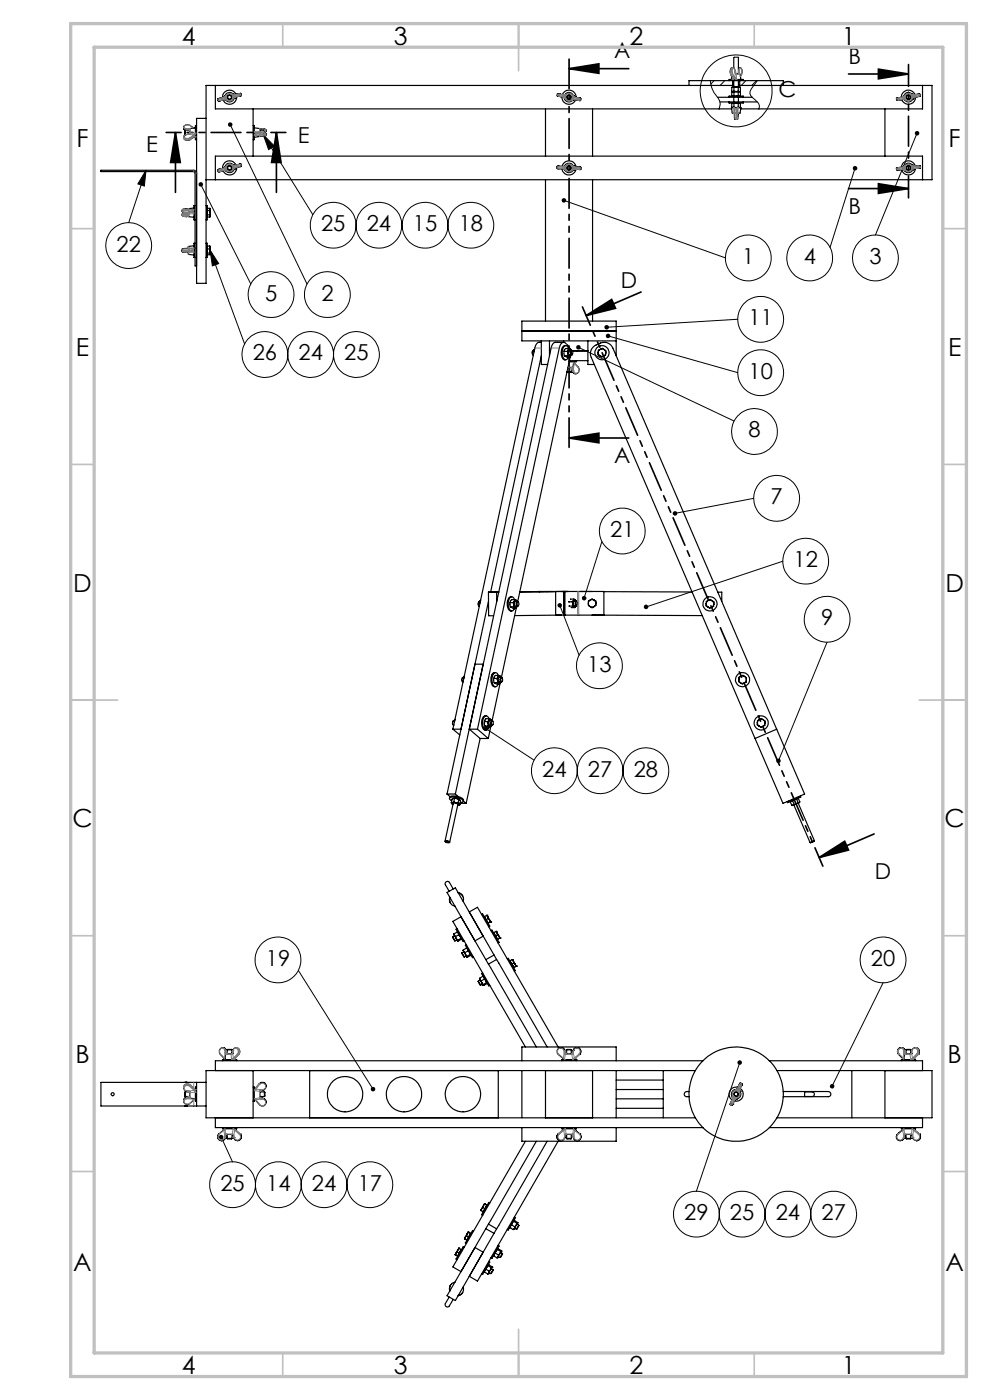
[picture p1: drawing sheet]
<svg xmlns="http://www.w3.org/2000/svg" width="210mm" height="297mm" viewBox="0 0 210 297" stroke-linecap="round" stroke-linejoin="round" font-family="sans-serif">
<defs><g id="words">
<g font-size="5.3">
<text x="38.5" y="9.5">4</text>
<text x="83.5" y="9.5">3</text>
<text x="133.6" y="9.5">2</text>
<text x="178.6" y="9.5">1</text>
<text x="16.2" y="31.2">F</text>
<text x="201.2" y="31.2">F</text>
<text x="16.1" y="75.5">E</text>
<text x="201.1" y="75.5">E</text>
<text x="15.5" y="125.5">D</text>
<text x="200.5" y="125.5">D</text>
<text x="15.4" y="175.5">C</text>
<text x="200.4" y="175.5">C</text>
<text x="16" y="225.5">B</text>
<text x="201" y="225.5">B</text>
<text x="15.5" y="269.7">A</text>
<text x="200.5" y="269.7">A</text>
<text x="38.5" y="291.5">4</text>
<text x="83.5" y="291.5">3</text>
<text x="133.6" y="291.5">2</text>
<text x="178.6" y="291.5">1</text>
</g>
<g font-size="4.7">
<text x="130.3" y="12.3">A</text>
<text x="180" y="13.5">B</text>
<text x="165.1" y="20.6">C</text>
<text x="31" y="32.3">E</text>
<text x="63.1" y="30.4">E</text>
<text x="180" y="45.4">B</text>
<text x="24.7" y="53.4">22</text>
<text x="68.1" y="49">25</text>
<text x="77.8" y="49">24</text>
<text x="87.6" y="49">15</text>
<text x="97.3" y="49">18</text>
<text x="157.5" y="56">1</text>
<text x="170.5" y="56">4</text>
<text x="184.4" y="56">3</text>
<text x="56.2" y="63.8">5</text>
<text x="68.2" y="63.8">2</text>
<text x="131.7" y="61.1">D</text>
<text x="158.8" y="69">11</text>
<text x="53.6" y="76.5">26</text>
<text x="63.3" y="76.5">24</text>
<text x="73" y="76.5">25</text>
<text x="158.8" y="80.3">10</text>
<text x="158.8" y="92.8">8</text>
<text x="130.3" y="98.3">A</text>
<text x="163.5" y="107">7</text>
<text x="129.4" y="113.9">21</text>
<text x="168.3" y="120.3">12</text>
<text x="174.2" y="132.6">9</text>
<text x="124.6" y="142.5">13</text>
<text x="115" y="164.8">24</text>
<text x="124.7" y="164.8">27</text>
<text x="134.4" y="164.8">28</text>
<text x="185.6" y="186.5">D</text>
<text x="56.4" y="204.9">19</text>
<text x="184.7" y="204.9">20</text>
<text x="46.7" y="252.6">25</text>
<text x="56.5" y="252.6">14</text>
<text x="66.2" y="252.6">24</text>
<text x="75.9" y="252.6">17</text>
<text x="145.1" y="258.8">29</text>
<text x="154.8" y="258.8">25</text>
<text x="164.6" y="258.8">24</text>
<text x="174.3" y="258.8">27</text>
</g>
</g></defs>
<g fill="none" stroke="#000" stroke-width=".21">
<path d="M150.7 17.1a6.9 6.9 0 0 0 1.8 4 2.09 2.09 0 0 1 0 2M151.5 17.1l-.7 .7M153.7 17.1l-.9 1M156.6 12.1l-1 .1M157.1 19.4l-1.4 .1M158.2 17.1l-1 1M160.5 17.1l-1 1M160.6 17.1l-.7 1a2.14 2.14 0 0 0-.8 1.9l1.4 1.5a1.31 1.31 0 0 1 .5 1.6M31 36.1l-.4 3.4-1.4-.5zM31 36.1l-3.7 11.1M42.6 39.1l10.6 21.2M48.8 26.4l16.3 33.9"/>
<path d="M55.8 28.6l10.6 16.9M55.8 28.6l2.4 2.4-1.2 .7zM155.5 21.9h-.3M155.7 20.3l.4 .1M156.6 24v.1M181.4 35.7l-5.3 16.8M194.5 28.3l-8.8 21.5M44.6 53.1l1.8 2.8-1.4 .5zM44.6 53.1l7.3 19.9M119.6 42.5l34.3 12.2M119.6 74.5v.5M119.9 72.8l.5 .4"/>
<path d="M120.3 74.5l.1 1 .3 .1M122.7 73.7l33 15.6M129 71.3l27.5 7.8M156.5 67.7l-27.8 1.7M127.7 114.9l-3.8 12M159.9 105.7l-16.7 3.2M166.1 119.1l-29 9.7M108.4 128.9l.3 .1M109.5 127.3l.2 .3M118.7 128.4l4.1 10.6M121.1 128.9h.1M122 127.2l.2 .3"/>
<path d="M175.4 136.2l-10.3 25.2M103 154.1l.3 .2M103.1 154.6l10.2 6.7M104.1 152.6l.2 .3M105 145l.3 .1M106 143.4l.2 .3M95.7 170.3l.2 .2M95.9 170.5l.1 .1M96.4 169.4h.5M169 169.5l-.5 .1M169.3 170.3l-1.1 .5M63.3 205.9l15.8 25.2"/>
<path d="M187.3 208.5l-10.8 21.9M156.9 225.4l-9.2 27.3M46.9 241.2l2.4 5.3"/>
<circle cx="156.2" cy="19.3" r="7.6"/>
<circle cx="27.3" cy="52.1" r="4.8"/>
<circle cx="70.7" cy="47.8" r="4.9"/>
<circle cx="80.4" cy="47.8" r="4.9"/>
<circle cx="90.2" cy="47.8" r="4.9"/>
<circle cx="99.9" cy="47.8" r="4.9"/>
<circle cx="158.7" cy="54.7" r="4.9"/>
<circle cx="171.8" cy="54.7" r="4.9"/>
<circle cx="185.7" cy="54.7" r="4.8"/>
<circle cx="56.2" cy="75.2" r="4.8"/>
<circle cx="57.5" cy="62.5" r="4.8"/>
<circle cx="65.9" cy="75.2" r="4.8"/>
<circle cx="69.4" cy="62.5" r="4.9"/>
<circle cx="75.6" cy="75.2" r="4.9"/>
<circle cx="161.4" cy="67.7" r="4.9"/>
<circle cx="161.4" cy="79.1" r="4.9"/>
<circle cx="160" cy="91.5" r="4.9"/>
<circle cx="132" cy="112.7" r="4.9"/>
<circle cx="164.8" cy="105.7" r="4.8"/>
<circle cx="170.9" cy="119.1" r="4.9"/>
<circle cx="175.5" cy="131.4" r="4.9"/>
<circle cx="127.2" cy="141.2" r="4.9"/>
<circle cx="117.6" cy="163.5" r="4.9"/>
<circle cx="127.3" cy="163.5" r="4.9"/>
<circle cx="137" cy="163.5" r="4.9"/>
<circle cx="59" cy="203.6" r="4.9"/>
<circle cx="187.3" cy="203.6" r="4.9"/>
<circle cx="49.3" cy="251.3" r="4.9"/>
<circle cx="59" cy="251.3" r="4.9"/>
<circle cx="68.7" cy="251.3" r="4.9"/>
<circle cx="78.5" cy="251.3" r="4.9"/>
<circle cx="147.7" cy="257.6" r="4.9"/>
<circle cx="157.4" cy="257.6" r="4.9"/>
<circle cx="167.1" cy="257.6" r="4.9"/>
<circle cx="176.8" cy="257.6" r="4.9"/>
</g>
<g fill="none" stroke="#000" stroke-width=".35">
<path d="M120.7 14.6h12.7M120.7 14.6l6.3-1.1v2.1zM180 15.7h12.7M186.3 14.7l6.4 1-6.4 1zM37.2 28.1l1 6.4h-2zM37.2 28.1v12.7M58.6 28.1l1 6.4h-2zM58.6 28.1v12.7M186.3 39l6.4 1-6.4 1zM180 40h12.7M124.3 67l5.5-3.5 .8 1.9zM136 61.9l-11.7 5.1"/>
<path d="M120.7 92.9h12.7M120.7 92.9l6.3-1v2zM185.4 176.9l-11.7 5M173.7 181.9l5.5-3.4 .8 1.8z"/>
</g>
<path d="M120.7 12.5v82.4" fill="none" stroke="#000" stroke-width=".35" stroke-dasharray="6.3 1.3 1.3 1.3 1.3 1.3" stroke-dashoffset=".1"/>
<path d="M192.7 13.7v28.3" fill="none" stroke="#000" stroke-width=".35" stroke-dasharray="6.3 1.3 1.3 1.3 1.3 1.3" stroke-dashoffset="1.7"/>
<path d="M123.5 65.1l51 118.6" fill="none" stroke="#000" stroke-width=".35" stroke-dasharray="6.3 1.3 1.3 1.3 1.3 1.3" stroke-dashoffset="2.1"/>
<path d="M60.6 28.1h-25.4" fill="none" stroke="#000" stroke-width=".35" stroke-dasharray="6.3 1.3 1.3 1.3 1.3 1.3" stroke-dashoffset="3.2"/>
<g fill="none" stroke="#c0c0c0" stroke-width=".35">
<path d="M60 5v5M110 5v10M160 5v5M15 48.5h5M200 48.5h5M15 98.5h5M200 98.5h5M15 148.5h10M195 148.5h10M15 198.5h5M200 198.5h5M15 248.5h5"/>
<path d="M200 248.5h5M60 287v5M110 282v10M160 287v5"/>
</g>
<path d="M15 5h190v287h-190zM20 10h180v277h-180z" fill="none" stroke="#c0c0c0" stroke-width=".7"/>
<g fill="#000">
<path d="M120.7 14.6l6.3-1.1v2.1zM120.7 92.9l6.3-1v2z"/>
<path d="M186.3 14.7l6.4 1-6.4 1zM186.3 39l6.4 1-6.4 1zM124.3 67l5.5-3.5 .8 1.9zM173.7 181.9l5.5-3.4 .8 1.8zM58.6 28.1l1 6.4h-2zM37.2 28.1l1 6.4h-2z"/>
<path d="M194.3 27.8a.48 .48 0 0 0-.2 .8 .48 .48 0 0 0 .8 0 .48 .48 0 0 0-.2-.8l-.2 .5 .2-.5zM181 35.3a.47 .47 0 0 0 .1 .8 .47 .47 0 0 0 .7-.2 .47 .47 0 0 0-.3-.7l-.1 .5 .1-.5zM119.3 42.1l-.1 .2 .4 .2-.4-.2a.48 .48 0 0 0 .4 .7 .48 .48 0 0 0 .5-.6 .48 .48 0 0 0-.8-.3zM48.5 26.1a.48 .48 0 0 0 .2 .8 .48 .48 0 0 0 .6-.5 .48 .48 0 0 0-.7-.4l.2 .4-.2-.4zM42.2 38.8a.49 .49 0 0 0 .2 .8 .49 .49 0 0 0 .7-.5 .49 .49 0 0 0-.7-.4l.2 .4-.2-.4zM31 36.1l-.4 3.4-1.4-.5zM44.6 53.1l1.8 2.8-1.4 .5zM55.8 28.6l2.4 2.4-1.2 .7zM128.3 69.2l-.1 .3 .5-.1-.5 .1a.49 .49 0 0 0 .7 .4 .49 .49 0 0 0 .2-.8 .49 .49 0 0 0-.8 .1zM128.6 70.9l-.1 .2 .5 .2-.5-.2a.48 .48 0 0 0 .5 .7 .48 .48 0 0 0 .4-.7 .48 .48 0 0 0-.8-.2zM122.4 73.3l-.1 .2 .4 .2-.4-.2a.49 .49 0 0 0 .5 .6 .49 .49 0 0 0 .4-.7 .49 .49 0 0 0-.8-.1zM142.8 108.6l-.1 .4 .5-.1-.5 .1a.49 .49 0 0 0 .7 .4 .49 .49 0 0 0 .2-.8 .49 .49 0 0 0-.8 0zM136.7 128.4l-.1 .5 .5-.1-.5 .1a.49 .49 0 0 0 .7 .3 .49 .49 0 0 0 .2-.7 .49 .49 0 0 0-.8-.1zM164.8 161a.49 .49 0 0 0 .2 .9l.1-.5-.1 .5a.49 .49 0 0 0 .6-.6 .49 .49 0 0 0-.8-.3zM102.7 154.2v.1l.4 .3-.4-.3a.49 .49 0 0 0 .4 .7 .49 .49 0 0 0 .4-.6 .49 .49 0 0 0-.8-.2zM123.6 126.5l-.1 .1a.49 .49 0 0 0 .3 .7l.1-.4-.1 .4a.49 .49 0 0 0 .6-.5 .49 .49 0 0 0-.8-.3zM118.5 128a.48 .48 0 0 0-.1 .8 .48 .48 0 0 0 .7-.2 .48 .48 0 0 0-.5-.6l.1 .4-.1-.4zM78.8 230.7a.47 .47 0 0 0-.1 .7 .47 .47 0 0 0 .7 .1l-.3-.4 .3 .4a.47 .47 0 0 0 .1-.7 .47 .47 0 0 0-.7-.1zM176.1 230.2a.44 .44 0 0 0 .2 .7l.2-.5-.2 .5a.48 .48 0 0 0 .6-.2 .48 .48 0 0 0-.1-.7 .48 .48 0 0 0-.7 .2zM156.6 225.1a.47 .47 0 0 0 0 .7 .47 .47 0 0 0 .7-.2 .47 .47 0 0 0-.2-.6l-.2 .4 .2-.4zM46.5 240.9a.49 .49 0 0 0 .2 .8 .49 .49 0 0 0 .7-.4 .49 .49 0 0 0-.7-.5l.2 .4-.2-.4z"/>
</g>
<g fill="none" stroke="#000" stroke-width=".25">
<path d="M45.7 18.1v5h109.5M49.4 20a.99 .99 0 0 0-1.7 .4M49.4 20h.1M50.8 19.9h.4v.3l-.3 .2M50.8 19.9l.2-.1-1.3 .3M50.8 19.9h.1M50.8 19.9l-1 .2-.4-.1M118.6 19.9l-.4 .1v.4h.3M118.6 19.9h-.2l1.3 .3M118.6 19.9h.1M118.6 19.9l1 .2 .3-.1M119.9 20h.1"/>
<path d="M119.9 20a.98 .98 0 0 1 1.7 .3M154.7 17.1h-8.5v1M154.7 17.1h3M154.7 17.1v-.2h3v.2M155.2 19.4h.3M155.2 19.4h.2l-.2 .1M155.2 18.6v.8M155.2 19.5v.8M155.3 16.3l-.1 .6M155.4 16.6l-.4-.8-.1-.8a.52 .52 0 0 1 .5-.7 .52 .52 0 0 1 .5 .7l.2 .7h.9l.2 1.2M155.4 16.6v.1M155.4 18.1h-111.7v42h-2v-35h2"/>
<path d="M155.4 18.1h.2M155.4 16.6h.1M155.4 17.1v1M155.5 18.5l-.3 .1M155.5 18.5l.2 .1M155.5 19.4h.6M155.5 18.5h.6M155.5 19.4l.2 .1v.8h-.5M155.5 19.4l-.3 .1M155.6 12.2v2.2M155.6 17.1v1.4M155.7 19.4h-.2"/>
<path d="M155.7 19.4h.4M155.7 18.6v.8M156.1 18.5l-.4 .1M156.1 18.5l.5 .1M156.1 18.5h.7M156.1 19.4h.7M156.6 12.1v3.6M156.6 19.4h-.5M156.6 19.4h.2M156.6 18.6v.8M156.6 19.5v.8M156.6 18.1h.3"/>
<path d="M156.6 17.1v1.4M156.7 14.4h.1zM156.8 14.4a.83 .83 0 0 1 .5 1.3l-.2 .6M156.8 18.5l-.2 .1M156.8 18.5l.3 .1M156.8 19.4l.3 .1M156.9 18.1h40.8v20h-154M156.9 17.1v1M157.1 18.6v.9M157.1 19.5v.8M157.7 17.1h8.5v1M193.5 20a.98 .98 0 0 0-1-.4 .98 .98 0 0 0-.8 .7"/>
<path d="M193.5 20h.1M194.8 20h.4v.4l-.3 .1M194.8 20l.3-.1-1.4 .3M194.8 20h.1M194.8 20l-1 .1-.3-.1M195.7 18.1v5h-38.6M38.9 27.2l.4 .4M38.9 29h.1M38.9 29.2h.1M38.9 27.2l.5 .4M38.9 29v.2M39.3 27.6v1z"/>
<path d="M39.3 27.6h1M41.1 27.2l-.8-.6a.83 .83 0 0 0-.8-.1 .83 .83 0 0 0-.6 .7M41.1 29.1h.4M41.3 29l-1.1 .7a.91 .91 0 0 1-1.3-.5M41.5 27.1l-1.2 .2v1l-.4 .2a.82 .82 0 0 0-1 .5M41.7 36.7a.6 .6 0 0 0-.6-.6h-19.7v.3l19.9 .1 .1 19.9h.3M41.7 26.6h-.2v3h.2M45.7 38.1v-5h150v5M46.5 35.9l-.3 .1v.4h.4M46.5 20.9l-.3 .2 .1 .3h.3M46.5 35.9h.1M46.5 20.9h.1"/>
<path d="M46.6 21.4h.1M46.6 36.4h.1M47.5 35.7h.1M47.5 20.6h.1M47.5 35.7l-1 .2M47.5 20.6l-1 .3M47.6 35.7l-1.4 .3 .3-.1M47.6 20.6l-1.4 .4 .3-.1M47.7 36.1l-1.3 .3h.2M47.7 21.1l-1.3 .3h.2M47.7 35.4l-.2 .3M47.7 35.4h.1"/>
<path d="M47.7 20.4l-.2 .2M47.7 20.4h.1M47.9 21.3l-.3-.1-1 .2M47.9 21.3h.1M48 36.3l-.4-.1-1 .2M48 36.3h.1M49.4 35a.99 .99 0 0 0-1.7 .4M49.4 35h.1M49.7 35.9h.1M49.7 35.9a.98 .98 0 0 1-1.7 .4M49.7 20.9h.1M49.7 20.9a1.04 1.04 0 0 1-1.8 .4"/>
<path d="M49.9 35.6l-.2 .3M49.9 35.6h.1M49.9 20.6l-.2 .3M49.9 20.6h.1M50.1 35a1.49 1.49 0 0 0-1.8-.8 1.49 1.49 0 0 0-1.1 1.5M50.1 20a1.49 1.49 0 0 0-1.7-.8 1.49 1.49 0 0 0-1.2 1.5M50.2 35.5a1.49 1.49 0 0 1-1.1 1.6 1.49 1.49 0 0 1-1.8-.9M50.2 20.5a1.52 1.52 0 0 1-1.2 1.6 1.52 1.52 0 0 1-1.7-.9M50.8 34.9h.4v.3l-.3 .1M50.8 34.9l.2-.1-1.3 .3M50.8 34.9h.1M50.8 34.9l-1 .2-.4-.1"/>
<path d="M50.9 35.3h.1M50.9 35.3h.2l-1.3 .3M50.9 20.4h.1M50.9 20.4l.2-.1-1.3 .3M50.9 35.3l-1 .3M50.9 20.4l-1 .2M53.7 26.6h.2v3h-.2M53.7 23.1v10M53.9 27.1l1.2 .3M54.2 28.6h.1M55.1 27.4v.6l.7 .1M55.1 28.9l-1.2 .2"/>
<path d="M55.1 27.4h1.2l.1 .5-.2 .1M55.1 27.6h1M55.8 28.1a.43 .43 0 0 1 .7 .4 .43 .43 0 0 1-.6 .4l-1.7-.3M55.8 28.1h.1M56.1 27.6v.6M56.1 27.6l.1 .6M115.7 23.1v10M115.7 38.1v30M118.5 35.3h-.4v.4l.4 .1M118.5 35.8h-.2h1.3M118.5 35.8h.1M118.5 35.3h-.2h1.3"/>
<path d="M118.5 35.3h.1M118.5 20.4h-.2l1.3 .2M118.5 20.4h.1M118.5 35.8h1M118.5 20.4l1 .2M119.2 35.8a1.51 1.51 0 0 0 1.4 1.3 1.51 1.51 0 0 0 1.6-1.2M119.2 20.6a1.5 1.5 0 0 0 1.2 1.5 1.5 1.5 0 0 0 1.7-.9M119.2 35.3a1.48 1.48 0 0 1 1.5-1.2 1.48 1.48 0 0 1 1.5 1.3M119.3 20.1a1.5 1.5 0 0 1 1.7-1 1.5 1.5 0 0 1 1.2 1.6M119.5 35.8l.3 .3M119.5 35.8h.1M119.5 20.6l.2 .3"/>
<path d="M119.5 20.6h.1M119.7 20.9h.1M119.7 20.9a1 1 0 0 0 1.8 .4M119.8 36.1h.1M119.8 36.1a.99 .99 0 0 0 .9 .5 .99 .99 0 0 0 .9-.5M119.8 35.1l-.3 .2h-1M119.8 35.1h.1M119.8 35.1a1.03 1.03 0 0 1 1.8 .1M121.5 21.3l.3-.2 1 .2M121.5 21.3h.1M121.6 36.1h.1M121.6 35.2l.3 .2"/>
<path d="M121.6 35.2h.1M121.6 20.3l.3 .3M121.6 20.3h.1M121.7 21.1l1.3 .2h-.2M121.7 35.9h1.4h-.2M121.8 35.4l1.4 .1h-.3M121.8 20.6l1.4 .3-.3-.1M121.9 35.4h.1M121.9 35.4l1 .1M121.9 20.6h.1M121.9 20.6l1 .2M122.8 21.3h.1"/>
<path d="M122.9 35.9h.1M122.9 35.9h-1.2l-.1 .2M122.9 35.5l.4 .1-.1 .3h-.3M122.9 20.8l.3 .2-.1 .3h-.3M122.9 35.5h.1M122.9 20.8h.1M125.7 23.1v10M125.7 38.1v30M152.2 20.6h2.5M152.7 21.6h2M154.7 20.6v-.2h3v.2M154.7 20.6h3"/>
<path d="M154.7 21.6v.3h3v-.3M154.7 21.6h3M155.2 22.8h.5M155.2 22.8h.2M155.2 20.3l.2 .1M155.4 21.9h-.2v.9M155.5 21.9h.2M155.6 22.8h-.4l.1 1.2h.5M155.6 22.8h1M155.6 22.8h.1M155.6 24l.2 .1M155.6 20.6v1"/>
<path d="M155.7 22.8h.9M155.7 21.9h.9M155.7 21.9v.9M155.8 24v1.2M155.8 24h.1M155.8 25.2h.7M155.8 23.1v.9M156.3 24v1.2M156.3 24.7l-.1 .6M156.3 24.7h.1M156.4 24.4h.1M156.4 24.1h.1v1.1"/>
<path d="M156.4 24.4l-.1 .3M156.5 24.1v.3M156.6 22.8h.6l-.2 1.2h-.6v.3M156.6 21.9h.5M156.6 22.8h.5M156.6 20.3l-.5 .1M156.6 20.3h.5M156.6 22.8h.1M156.6 21.9v.9M156.6 20.6v1M157 21.9h.1M157.1 22.8h-.1"/>
<path d="M157.1 20.3l-.1 .1M157.1 21.9v.9M157.7 21.6h2.9M157.7 20.6h1.9M187.7 23.1v10M190.5 35.6l-.4 .1 .1 .4h.3M190.5 20.8l-.4 .2 .2 .3h.3M190.5 35.6h.1M190.5 20.8h.1M190.5 36.1h.1M190.5 36.1l1-.1 .4 .2M190.6 21.3h.1"/>
<path d="M191.5 35.5h.1M191.5 20.6h.1M191.5 35.5l-1 .1M191.5 20.6l-1 .2M191.6 35.5l-1.4 .1h.3M191.6 20.6l-1.3 .2h.2M191.6 35.9l-1.3 .2h.2M191.7 21.1l-1.4 .2h.3M191.7 20.3l-.2 .3M191.7 20.3h.1M191.8 35.2l-.3 .3M191.8 35.2h.1"/>
<path d="M191.9 36.2h.1M191.9 21.2l-.3-.1-1 .2M191.9 21.2h.1M193.5 35.1l.2 .1h1.2M193.5 35.1a1.01 1.01 0 0 0-1.7 .1M193.5 35.1h.1M193.6 36h.1M193.6 36a.98 .98 0 0 1-1.7 .2M193.6 21h.1M193.6 21a.99 .99 0 0 1-1.7 .2M193.9 35.8l-.3 .2M193.9 35.8h.1"/>
<path d="M193.9 20.7l-.3 .3M193.9 20.7h.1M194.1 20.1a1.49 1.49 0 0 0-1.7-1 1.49 1.49 0 0 0-1.2 1.5M194.1 35.2a1.49 1.49 0 0 0-1.5-1.1 1.49 1.49 0 0 0-1.4 1.4M194.2 20.6a1.51 1.51 0 0 1-1.2 1.5 1.51 1.51 0 0 1-1.7-1M194.2 35.8a1.52 1.52 0 0 1-1.4 1.3 1.52 1.52 0 0 1-1.6-1.1M194.9 35.2h.3l.1 .4-.4 .1M194.9 35.2h.2l-1.4 .1M194.9 35.2h.1M194.9 35.7h.1M194.9 35.7h.3l-1.4 .1M194.9 20.5h.1"/>
<path d="M194.9 20.5l.3-.1-1.4 .3M194.9 35.7l-1 .1M194.9 20.5l-1 .2M38.6 44.6a.45 .45 0 0 0 .2 .4 .45 .45 0 0 0 .5 .1M38.6 45.4v.3M38.6 52.9v.5M38.7 53.1l.6 .2M38.7 53.4l.2 .1h1M38.7 45.7l.4 .2h.9M38.8 52.8l-.1 .1M38.8 53.2h1.2M39.3 53.3h.1"/>
<path d="M39.3 45.1h.1M39.3 53.3h.3M39.3 45.1h.3M39.6 53.4l.3 .1M39.6 45.1l.3 .2M39.6 45.1l-.8 .1-.1 .2M39.6 53.3h.1M39.6 53.3h.3v.2M39.9 45.6h.1M39.9 53.5l.1 .5 1.1 .1M39.9 53.5h.1M39.9 45.1l.1 .9 1.1 .1"/>
<path d="M39.9 52.7h.1M40 52.7h-1.2M40 52.7h.1M40 44.3h-.9l-.4 .1v.2M40 44.3l.9 .3M40 52.7l.8 .1M40.8 52.8h.1M41.1 52.6h.1M41.1 52.1l-1.1 .2-.1 .4M41.1 44.1l-1.1 .2M41.1 52.6v2h.3M41.4 51.6h-.3v1"/>
<path d="M41.4 43.6h-.3v3h.3M43.7 43.6h.3v3h-.3M43.7 51.6h.3v3h-.3M44 44.3h.1M44 45.9h.1M44 52.3h.1M44 53.9h.1M44 45.6h.5M44 44.7h.5M44 52.8h.5M44 53.7h.5M44.5 45.6l.1 .2"/>
<path d="M44.5 44.7l.1 .4M44.5 44.2l.1 .2M44.5 52.2l.1 .3M44.5 52.8l.1 .4M44.5 53.7l.1 .2M44.5 52.2h-.5v1.8h.5l.1-.1M44.5 44.2h-.5v1.8h.5M44.6 45.8l-.1 .2M44.6 45.1v.7M44.6 45.1l-.1 .5M44.6 44.4l-.1 .3M44.6 44.4v.7"/>
<path d="M44.6 52.5l-.1 .3M44.6 52.5v.7M44.6 53.2l-.1 .5M44.6 53.2v.7M44.6 53.9v.1M110.7 70.2h20M113 75.2l.1 .1M113.2 74.3h.1M113.3 74.6l-.1-.1a.25 .25 0 0 0-.3 0 .25 .25 0 0 0 0 .4l.1 .3h.1M113.3 74.2l-.1 .1zM113.3 74.4l-.2-.1-.1 .2M113.4 74.1l-.1 .1"/>
<path d="M113.4 74l-.1 .2M114.8 72.6a1.14 1.14 0 0 0-1.3 1.2l-17.4 80.9M114.8 72.3v5h1.4M114.8 75.5l-10.7 50.1M116.6 72.3v3.2M119.6 72.3v.3h-1.8a1.14 1.14 0 0 0-.9 1.2l-17.3 80.9M119.6 75l.1 .5M119.7 75.5l.3 .2h.9M119.7 75.5h.7M119.9 72.8a.83 .83 0 0 0-.8 0 .83 .83 0 0 0-.4 .8l-17.4 81.1M120 73.3a1.05 1.05 0 0 0-.9 1.3v.4a1.08 1.08 0 0 0 .9 1.3M120.3 78.9v.1"/>
<path d="M120.3 78.9h.9M120.4 73.2l.5 .8M120.5 74.2a1.27 1.27 0 0 0 .2 1.4M120.6 73.9a.6 .6 0 0 0-.6-.6 .6 .6 0 0 0-.6 .6l-.1 .9a1.21 1.21 0 0 0 .8 1.5l.5-.6M120.7 73.9h-.7l-.4 .6h.7l.2-.3M120.7 73.9l-.2 .3M120.7 73.9l.2 .1M120.7 74.4a.5 .5 0 0 1 .4 .4 .5 .5 0 0 1-.3 .5l-.2-.4zM120.7 75.6l.2 .1M120.8 76.5h3.9M120.8 75.3h.4M120.8 74.3h.4"/>
<path d="M120.9 74l-.4 .2M120.9 74l.2 .3zM121 75.6l-11.2 52M121.1 75.4l-.4 .2M121.1 75.4l-.2 .3M121.1 75.3v.1zM121.2 78l.2 .7M121.2 78.9l-.9 .1M121.2 78v.9M121.2 74.4a.37 .37 0 0 1 .3 .4 .37 .37 0 0 1-.3 .4zM121.4 78.7l.3 .4 .3 .2M121.4 78.7l.2 .4 .4 .2"/>
<path d="M121.4 74.4h3.3zM121.4 74.5a.22 .22 0 0 0-.2-.2 .22 .22 0 0 0-.2 .3 .48 .48 0 0 0 .3 .7l.1-.1M121.7 76.8l1 1.1a.8 .8 0 0 1 .1 .9 .8 .8 0 0 1-.8 .5M121.7 76.8l-.2 1.2h-1M122.2 76.5v.3h-1.5M124.7 72.3v5h1.3M126.9 74.8l.1 .4 .2 .3M126.9 74.8v.4l.3 .3M127.2 75.5h.1a.44 .44 0 0 0 .8 0M127.2 75.5l.4 .1 .5-.1M127.4 74.1l.3-.1 .4 .2M127.4 74.1l-.4 .3-.1 .4"/>
<path d="M127.4 74.1l-.5 .2v.5M127.4 74.1a.44 .44 0 0 1 .7 .1M128.1 74.2l.3 .2 .1 .5M128.1 74.2l.4 .2v.5M128.5 74.9l-.1 .4-.3 .2M130.7 72.3h-20v-4.2h20v7.4M101.5 128.4l.2 .2M101.7 127.6h.2M101.8 127.9l-.1-.2a.4 .4 0 0 0-.3 .4 .4 .4 0 0 0 .3 .4M101.8 127.5v.1M101.9 127.7l-.2-.1-.2 .2M102 127.4l-.2 .1"/>
<path d="M102 127.3l-.2 .2M103.6 125.6h2.2M103.6 125.6v5h1.1M103.6 127.6l-8.8 40.8M105.3 125.6l.1 2M105.8 125.6h-2.2M108.2 127.8l.1 .9M108.2 127.8h.7M108.3 128.7l.1 .2M108.3 128.7h.7M108.5 126.6a.99 .99 0 0 0-.9 1.3v.2a1.15 1.15 0 0 0 .9 1.5M108.7 129h.7"/>
<path d="M108.9 127.8l.1 .5M109 128.7l.3 .2M109 128.3l.3 .6M109 128.3v.4M109.1 127.5l-.2 .3M109.1 127.5l-.1 .8M109.1 127.2a.6 .6 0 0 0-.6-.6 .6 .6 0 0 0-.5 .6l-.2 .9a1.28 1.28 0 0 0 .9 1.5l.4-.6M109.2 127.2h-.7l-.3 .6M109.2 127.2l-.1 .3M109.2 127.2l.3 .1M109.3 128.9l.1 .1M109.5 127.3h-.2l-.2 .2"/>
<path d="M109.5 127.3l.2 .3M109.5 128.9l-3.1 14.8M109.6 128.7l-.1 .2h-.2M109.6 128.7l-.2 .3M109.6 128.7h.1M109.7 127.8l.1-.1a.4 .4 0 0 1 .3 .4 .4 .4 0 0 1-.3 .4zM109.8 127.6h-.4a.64 .64 0 0 0 0 1h.4M110 127.8l-.1-.1a.51 .51 0 0 0-.4 .4 .51 .51 0 0 0 .2 .5l.3-.2M114.4 125.5h.1M116.1 125.5h.1M117.4 125.5h-3.3M117.9 125.5h10.2v5h-10.2z"/>
<path d="M118.6 125.5l-8.4 .1 7.7-.1M119.1 130.5l-9.9 .1M119.6 125.5v5M119.8 125.5v5M120.4 125.5h.1M120.7 128.5l.1 .1M120.8 128.6h.7M120.8 128.6h.1M121 127.1h.1M121 127.1h.7M121.2 128.9h.7M121.4 127.7l.1 .4"/>
<path d="M121.4 127.7h-.7M121.5 128.6l.2 .2M121.5 128.1l.2 .7M121.5 128.1v.5M121.6 127.4l-.2 .3M121.6 127.4l-.1 .7M121.7 127.1l-.1 .3M121.7 128.8l.2 .1M121.7 127.1l.3 .1M122 127.2l-.4 .2M122 127.2l.2 .3M122.1 128.6l-.4 .2"/>
<path d="M122.1 128.6l-.2 .3M122.2 128.5l-.1 .1zM122.3 127.6a.41 .41 0 0 1 .3 .4 .41 .41 0 0 1-.3 .4l-.2-.4zM122.3 127.5l-.6 .1a.66 .66 0 0 0 .2 .9h.4M122.5 127.7l-.1-.2a.5 .5 0 0 0-.4 .5 .5 .5 0 0 0 .4 .5l.1-.2M123.1 125.5h.1M124.8 128v.3l.4 .4M124.8 128v.4l.4 .3M125.2 128.7l.4 .2 .4-.2M125.2 128.7h.8M125.2 127.3h.8M125.2 127.3l-.4 .4v.3"/>
<path d="M125.2 127.3l-.4 .2v.5M125.2 127.3l.4-.2 .4 .2M125.6 130.5l23.3 .1M126 127.3l.4 .7M126 127.3l.4 .2v.5M126.4 128l-.1 .4-.3 .3M126.4 128v.4l-.4 .3M128.1 125.5l18.7 .1M149.8 128.1l.3 .7M149.8 128.1v.4l.3 .3M150.1 128.8h.1a.44 .44 0 0 0 .8 0M150.1 128.8l.4 .1 .5-.1"/>
<path d="M150.2 127.4l.6-.1 .3 .2M150.2 127.4l-.4 .7M150.2 127.4l-.4 .2v.5M150.2 127.4a.46 .46 0 0 1 .9 .1M151.1 127.5l.3 .3v.4M151.1 127.5l.3 .2v.5M151.4 128.2v.4l-.4 .2M151.4 128.2l-.4 .6M152.3 125.6h.8v2M96.1 154.7h1.7M96.1 154.7l1.4 1.2M96.1 153.7l.1 .2"/>
<path d="M96.3 152.9h.1M96.4 153.2l-.1-.2a.4 .4 0 0 0-.3 .4 .4 .4 0 0 0 .3 .4M96.4 152.8h.1M96.4 153l-.1-.1-.2 .1M96.5 152.6l-.1 .2zM98 144.5l.2 .2M98.2 143.7h.2M98.4 144l-.2-.2a.44 .44 0 0 0-.2 .4 .44 .44 0 0 0 .2 .4M98.4 143.6h.1M98.4 143.8l-.2-.1-.2 .2M98.5 143.5l-.1 .1zM99.6 154.7h1.7"/>
<path d="M99.6 154.7l2.2 2M100.8 140.9h1.7l-5.9 27.5M101.3 154.7l2.3 2M101.8 156.7l-2.9 13.7M101.8 156.7h1.8M102.8 153.1l.1 .9M102.8 153.1h.6M102.9 154l.1 .1M102.9 154h.6M103.1 151.9a1.37 1.37 0 0 0-.9 1.9 .9 .9 0 0 0 .9 1.1M103.3 154.3h.7M103.4 153.1l.2 .5"/>
<path d="M103.5 154l.3 .1M103.6 153.6l.2 .5M103.6 153.6l-.1 .4M103.7 152.8l-.3 .3M103.7 152.8l-.1 .8M103.7 152.5a.6 .6 0 0 0-.6-.6 .6 .6 0 0 0-.6 .6l-.1 1.1a1.01 1.01 0 0 0 .9 1.2l.4-.5M103.8 152.5h-.7l-.3 .6M103.8 152.5l-.1 .3M103.8 152.5l.3 .1M103.8 154.1l.2 .2M104.1 152.6l-.4 .2M104.1 152.6l.1 .3"/>
<path d="M104.1 154.1l-.5 2.6M104.2 153.9l-.2 .3-.2-.1M104.2 153.9l-.2 .4M104.2 153.9h.1M104.4 153a.4 .4 0 0 1 .2 .4 .4 .4 0 0 1-.2 .4l-.2-.4zM104.4 152.9h-.4a.64 .64 0 0 0 0 1h.4M104.6 153a.26 .26 0 0 0-.4-.1 .26 .26 0 0 0-.1 .4 .32 .32 0 0 0 0 .4 .32 .32 0 0 0 .4 .1l.1-.1M104.7 143.9l.1 .9M104.7 143.9h.7M104.8 144.8l.2 .2M104.8 144.8h.7M105.1 142.7a1.17 1.17 0 0 0-1 1.6v.2a.99 .99 0 0 0 1 1.2"/>
<path d="M105.3 145.1h.7M105.4 143.9l.2 .5M105.5 144.8l.3 .2M105.6 144.4l.2 .6M105.6 144.4l-.1 .4M105.7 143.6l-.3 .3M105.7 143.6l-.1 .8M105.7 143.3a.62 .62 0 0 0-.7-.6 .62 .62 0 0 0-.5 .7l-.1 1.1a.84 .84 0 0 0 .9 1.1l.4-.5M105.8 143.3h-.7l-.4 .6M105.8 143.3l-.1 .3M105.8 143.3l.2 .1M105.8 145l.2 .1"/>
<path d="M106 143.4l-.3 .2M106 143.4l.2 .3M106.1 145l-1.7 7.9M106.2 144.8l-.4 .2M106.2 144.8l-.2 .3M106.2 144.7v.1zM106.3 143.9v-.1a.38 .38 0 0 1 .3 .4 .38 .38 0 0 1-.3 .4zM106.3 143.7h-.4l-.2 .3a.52 .52 0 0 0 .2 .7h.4M106.5 143.9a.22 .22 0 0 0-.2-.2 .22 .22 0 0 0-.2 .3 .35 .35 0 0 0-.1 .5 .35 .35 0 0 0 .5 0M156.7 144.1l.4 .7M156.7 144.1v.5l.4 .2M157.1 144.8v.1a.48 .48 0 0 0 .8 0"/>
<path d="M157.1 144.8l.3 .2 .5-.1M157.2 143.5h.8M157.2 143.5l-.5 .6M157.2 143.5l-.5 .2v.4M157.2 143.5a.47 .47 0 0 1 .8 0M158 143.5l.3 .7M158 143.5l.3 .3v.4M158.3 144.2l-.4 .7M158.3 144.2v.5l-.4 .2M160.7 153.3v.4l.3 .3M160.7 153.3l-.1 .5 .4 .2M161 154v.1a.44 .44 0 0 0 .8 0"/>
<path d="M161 154l.3 .2 .5-.1M161.1 152.6h.5l.3 .1M161.1 152.6l-.4 .7M161.1 152.6l-.4 .3v.4M161.1 152.6a.5 .5 0 0 1 .8 .1M161.9 152.7l.2 .2 .1 .5M161.9 152.7l.4 .3-.1 .4M162.2 153.4v.5l-.4 .2M162.2 153.4l-.1 .4-.3 .3M164.7 154.7l6 13.7-3.2 1.5-1.4 .5-5.9-13.7M164.7 154.7l-34.7-80.9a2.02 2.02 0 0 0-2.6-1l-1 .4a1.99 1.99 0 0 0-1 2.6l34.8 80.9M164.7 154.7l-4.5 2"/>
<path d="M94.4 178.4l1.7-8h.5l.5 .3-1.7 7.9M94.5 178.5h.3a.25 .25 0 0 1 .3 0 .25 .25 0 0 1 .1 .3l-.6-.1zM94.5 178.6l-.1-.1a.59 .59 0 0 1 .9 0l-.1 .2M94.8 168.4h1.8M94.8 168.4l.7 .6M95.4 169.4a.67 .67 0 0 1 1-.5l1.1 .2a.82 .82 0 0 1 .8 .9M95.7 170.3h.3M95.7 170.3l.3 .3M95.8 169.9a.42 .42 0 0 1-.4-.3 .42 .42 0 0 1 .1-.4 2.69 2.69 0 0 1 2.8 .8l-.7 .3M95.9 170.5l.2 .2M96 170.6h.1M96 170.3l-.2 .1 .1 .1"/>
<path d="M96 170.3h.7M96.2 169.4l-.3 .1-.2 .8M96.2 169.4h.2l-.1 .7M96.2 169.4h.7M96.3 170.1l.4 .2M96.3 170.1l-.3 .2M96.6 168.4l.6 .6M96.7 170.3h.5M96.7 170.3l.6 .3M96.9 169.4l.4 .2M96.9 169.4l.6 .2M97.2 170.3l.1 .3"/>
<path d="M97.2 170.8h.1M97.3 170.8l-.3 .1M97.3 170.8h-.1M97.3 170.6l.1 .1-.1 .1M97.3 169.6l.4 .3-.2 .8M97.3 170.6l.2 .1M97.3 169.6l-.1 .7M97.5 170.7l-.2 .1M97.6 170.4h1.3M98.3 169.9l.6 .5M167.6 170.1l.4 .7M167.7 170l-.1 .1"/>
<path d="M168.1 169.9l-.5 .2M168.1 169.9l.4 .7M168.2 170.8h-.2M168.4 170.7l3.4 8M168.5 169.6l-.4 .3M169.2 169.4l-.2 .1 .3 .8h.2M169.3 170.4l3.5 8M169.3 169.4l.4 .7M169.5 170.3l-1.3 .5M169.7 170.1l-.2 .2M169.8 168.9l.1 .2-2.8 1.2-.1-.3M172.8 178.4l-1 .3"/>
<path d="M95.4 190.4l-.1 .4 .3 .8M95.5 190.4a1.35 1.35 0 0 0 1 1.8M96 198.7l.5 .9M96.1 188.6l-.8-1.4a.5 .5 0 0 0-.6-.1 .5 .5 0 0 0-.2 .6l.8 1.4M96.3 198.1l.1 .3M96.4 198.4l.2 .3M96.4 198.4l.4 .7M96.4 198.5l-.4 .2M96.6 198.7l.2 .4M96.8 199.1l.3 .4M96.8 199.1l.2 .5M96.9 199.4l-.4 .2"/>
<path d="M97 197.7l.3 .6M97 197l-.3 .1 1.5 2.6 .3-.1M97 197.7l-.7 .4M97 197.7h.1M97 199.6h.1M97.1 199.5l-.1 .1M97.1 197.7v.1M97.2 189.4l.4 .1 .5 .6M97.2 189.4a1.32 1.32 0 0 1 1 1.8M97.3 198.3l.5 .8M97.3 198.3l-.7 .4M97.8 199.1l.1 .1-.9 .4"/>
<path d="M97.8 199.1l-.7 .4M97.8 194.5l-1.7 1 15.3 26.6M100.8 199.6l1.7-1-5.9-10.3-1.8 1 8.8 15.2M102.2 194l.2-.1 1.3 2.3 .2 .3-.3 .1M102.7 194.5h.1M102.8 194.4l.8 1.4M103.2 194.2l.3 .3M103.2 194.2l-.4 .2M103.3 194.2h.1M103.3 194.2h-.1M103.3 194.2l.2 .3M103.5 194.5l.4 .7"/>
<path d="M103.5 194.5l.1 .3M103.6 194.8l.3 .4M103.6 195.9h-.1M103.6 194.8l-.4 .3M103.6 195.9h.1M103.6 195.8v.1M103.9 195.2l.1 .4M103.9 195.2l.2 .4M104 195.6l-.4 .2M104 195.6h.1M104.1 195.6h.1M104.1 197.4l.3-.1 .9 1.6 .6 1-.3 .1"/>
<path d="M104.7 197.9h.1M105.2 197.6l.2 .3M105.2 197.6l-.5 .3 .9 1.3M105.3 197.6h.1M105.3 197.6h-.1M105.3 197.6l.1 .3M105.4 197.9l.4 .7M105.4 197.9l.2 .4M105.6 198.3l.2 .3M105.6 199.3h-.1M105.6 198.3l-.5 .2M105.6 199.3h.1"/>
<path d="M105.6 199.2v.1M105.8 198.6l.2 .4M106 199h.1M106 199l-.4 .2M98 202.1l.5 .9M98.2 201.6l.2 .3M98.2 201.6h.1M98.3 201.5l.1 .4M98.3 201.5l-.1 .1M98.4 201.9l.2 .2M98.4 201.9l.4 .6M98.4 201.9l-.4 .2"/>
<path d="M98.6 202.1l.2 .4M98.8 202.5l.3 .4M98.8 202.5l.2 .5M98.9 202.8l-.4 .2M99 201.1l.3 .6M99 200.4l-.3 .2 .2 .3 1.3 2.3 .2-.2M99 201.1l.1 .1M99 201.1l-.7 .4M99 203l.1 .1M99.1 202.9l-.1 .1M99.3 201.7l.4 .8M99.3 201.7l-.7 .4"/>
<path d="M99.7 202.5h.2M99.7 202.5l-.6 .4M99.9 202.6l-.9 .4M99.9 202.6h.1M101.5 208.1l.5 .9M101.5 208.1l.2 .7 .3 .2M101.7 207.5l.1 .4M101.8 207.9l.3 .2M101.8 207.9l.4 .6M101.8 207.9l-.3 .2M102.1 208.1l.1 .4M102.2 208.5l.3 .4"/>
<path d="M102.2 208.5l.3 .5M102.3 208.8l-.3 .2M102.4 207.1l.4 .6M102.4 206.4l-.2 .2 1.4 2.5 .3-.1M102.4 207.1l-.7 .4M102.4 207.1h.1M102.5 207.1h.1M102.5 209h.1M102.5 208.9v.1M102.8 207.7l.4 .8M102.8 207.7l-.7 .4M103.2 208.5l.1 .2-.7 .4-.1-.1"/>
<path d="M103.2 208.5l-.7 .4M103.6 204.5l10.2 17.6M104.8 202.6l-1.8 1M105.3 203.5l-1.7 1M105.3 203.5l10.8 18.6M105.3 203.5l-5.7-10 1.7-1 17.1 29.6M107.6 203.4l.2-.1 1.2 2 .3 .5-.2 .2M108.2 203.9h.1M108.2 203.8l.4 .7M108.6 204.5l.4 .7M108.6 203.6l.3 .3M108.6 203.6h.1"/>
<path d="M108.6 203.6l-.4 .2M108.7 203.6h.1M108.7 203.6l.2 .3M108.9 203.9l.4 .7M108.9 203.9l.1 .4M109 204.3l.3 .3M109 205.2h.1M109 205.2v.1M109 204.3l-.4 .2M109.3 204.6l.1 .4M109.3 204.6l.2 .4M109.4 205l-.4 .2"/>
<path d="M109.4 205h.1M109.5 205h.1M38.9 233.5v.1M39.2 234.6h.5M39.2 229.6h.5M39.3 231.6v1M39.3 232.6h1M39.3 231.6h.9M39.3 234.6h.3M39.3 229.6h.3M39.5 232.8l-.3 .2-.3 .5M40.1 231.6l.2 1.3 1.2 .2"/>
<path d="M40.1 231.6h.1M40.2 232.6l-.3 .1a.92 .92 0 0 0-1 .7M41.4 233.1l-1 1a.83 .83 0 0 1-.9 .2 .83 .83 0 0 1-.6-.7M41.4 231.1h.1M41.4 231.1l-1-.9a.82 .82 0 0 0-1.4 .3 .82 .82 0 0 0 .9 1l.2 .1M41.5 231.6h.1M41.7 229.6h-20.3v5h20.3M41.7 230.6h-.2v3h.2M41.7 229.6v5M41.7 229.6h2M41.7 234.6h2M45.7 237.1v2.1h103.4"/>
<path d="M47.2 225v-.2h3v.2M47.2 239.2v.3h3v-.3M47.2 222.3h.2M47.2 222.3a.83 .83 0 0 0-.7 .5 .83 .83 0 0 0 .2 .9l1 1M47.4 239.7h.1M47.4 239.7l-.9 .9M47.7 239.5l-.3 .2M48.2 222.7v.8a1.11 1.11 0 0 0-.8-1.2l.3 .1 .3 .4M48.2 222.7h1M49.2 222.7v.9M49.2 224.8h.1M49.2 223.5l-1.3 .1-.2 1.2"/>
<path d="M49.2 223.5h.1M49.3 223.2l-.1 .3M49.7 224.7v.1M49.7 239.5l.3 .2M50 239.7h.1M50 239.7l.9 .9M50.2 222.3a.82 .82 0 0 1 .6 .5 .82 .82 0 0 1-.2 .9l-.9 1.1M50.2 222.3a.8 .8 0 0 0-.9 .9M53.7 230.6h.2v3h-.2M53.7 227.1v10M53.9 233.1l.3 .3M54.2 230.9l-.3 .2"/>
<path d="M54.2 230.9h.1M54.2 233.4h.1M55 229.9a.79 .79 0 0 1 1.3 .1 .79 .79 0 0 1-.5 1.2M55 229.9a.79 .79 0 0 1 .9-.3 .79 .79 0 0 1 .5 .8M55 229.9l-.8 1M55 229.9h.1M55.1 232.9h.1M55.1 232.7l.4 .2M55.1 232.8v.1M55.1 232.6h1M55.1 231.6h1M55.5 232.9h.1"/>
<path d="M55.5 232.9l.3 .1M55.8 231.2l-.7 .3v1.3M55.8 231.2h.1M55.8 233.1a.78 .78 0 0 1 .5 1.2 .78 .78 0 0 1-1.3 0l-.8-.9M55.8 233l.4 .3 .2 .6M55.8 233h.1M56.1 231.6v1M56.4 230.4h.1M65.7 227.1v10M105.7 227.1v10M110.7 225v-2.9h20v2.9M110.7 239.2v2.9h20v-2.9"/>
<path d="M110.7 227.1v10M115.7 227.1v10M118.4 223.7l1.1 .8M119 222.3a.8 .8 0 0 1 .8 .5M119.1 222.3h-.1l.6 .2 .2 .3M119.2 239.2v.3h3v-.3M119.3 239.9l-.9 .7M119.5 239.7h.1M119.5 224.5l.2 .3M119.5 224.5h.1M119.5 239.7l-1 .9M119.7 239.5l-.2 .2"/>
<path d="M119.7 222.8a.79 .79 0 0 0-1.2-.4 .79 .79 0 0 0 0 1.3M119.8 222.8h.1M119.8 222.8v.4M119.8 222.8l.2 .7M119.8 223.2h.1M119.8 223.2l.1 .3M119.9 223.5l1.3 .1M119.9 223.5h.1M120.2 222.7h1M120.2 222.7v.9M121.2 222.7v.9M121.4 223.5l-.2 .1"/>
<path d="M121.4 223.5h.1M121.6 222.8h.1M121.6 222.8l-.2 .7M121.6 222.8a.79 .79 0 0 1 1.2-.4 .79 .79 0 0 1 .1 1.3M121.6 222.8l-.2 .8h-.2M121.7 239.5l.3 .2M122 239.7h.1M122 239.7l.9 .9a.79 .79 0 0 1 0 1.2 .79 .79 0 0 1-1.2-.4M122 224.5l-.3 .3M122 224.5h.1M122.1 239.9l.9 .7M122.2 224.8h.1"/>
<path d="M122.2 224.8h-3v.2M122.2 224.8v.2M122.3 222.3a.8 .8 0 0 1 .9 .4 .8 .8 0 0 1-.3 1M122.3 222.3l-.5 .2-.2 .3M122.9 223.7h.1M122.9 223.7l-.9 .8M125.7 227.1v10M130.7 227.1v10M130.7 231.1h10M130.7 229.1h10M130.7 233.1h10M130.7 235.1h10"/>
<path d="M140.7 227.1v10M146.2 231.6h-.5a.55 .55 0 0 0-.6 .5 .55 .55 0 0 0 .6 .6h.5M147.5 227.1h-103.8v10h103.8M149.1 225h-103.4v2.1M155 234l-.1 .4 .4 .1 .1-.3M155 234h.1M155.3 232.7l.1 .4-.4 .9M155.3 232.7h.1M155.4 234.2h.1M155.5 233l-.6 1.2 .1-.2M155.9 233.2l-.6 1.3 .1-.3M155.9 233.3h.1"/>
<path d="M155.9 233.3l-.5 .9M156.1 231.1a1 1 0 0 0-.8 1.6M156.1 231.1h.1M156.2 233.1l-.3 .2M156.2 233.1h.1M156.4 230.9l-.3 .2M156.4 230.9h.1M156.5 230.7a1.5 1.5 0 0 0-1.7 .8 1.5 1.5 0 0 0 .5 1.9M156.8 230l.2-.2 .4 .1-.1 .3M156.8 230l.2-.2-.6 1.2M156.8 230h.1M156.8 230l-.4 .9"/>
<path d="M157 231.5h.1M157 231.5a1 1 0 0 1-.8 1.6M157 230.9a1.51 1.51 0 0 1 .5 1.9 1.51 1.51 0 0 1-1.7 .8M157.3 230.2h.1M157.3 230.2l.1-.2-.6 1.2M157.3 230.2l-.4 1 .1 .3M163.2 225h32.5v2.1M164.8 227.1h32.9v10h-32.9M166.1 231.6h9.6a.55 .55 0 0 1 .5 .5 .55 .55 0 0 1-.5 .6h-9.6M170.7 231.6h1.6a.5 .5 0 0 1 .5 .5 .5 .5 0 0 1-.5 .5M170.7 231.6v1.1M180.7 227.1v10"/>
<path d="M187.7 227.1v10M191.2 222.3a.81 .81 0 0 0-.7 .5 .81 .81 0 0 0 .2 .9l.9 .8M191.2 222.3h.1M191.2 239.2v.3h3v-.3M191.2 225v-.2h3v.2M191.3 222.3a.82 .82 0 0 0-.9 .4 .82 .82 0 0 0 .2 1l1.1 1.1 .2-1.2 1.4-.1M191.3 222.3a1.37 1.37 0 0 1 .9 1.3v-.9M191.3 222.3l.5 .2 .1 .3M191.5 239.7h.1M191.5 239.7l-1.1 .9M191.5 224.5l.2 .3zM191.7 239.5l-.2 .2"/>
<path d="M192.2 222.7h1M193.2 222.7v.9M193.3 223.5l.1-.3a.81 .81 0 0 1 1-.9 .81 .81 0 0 1 .3 1.4l-.8 .8M193.3 223.5h.1M193.7 224.8h.1M193.7 239.5l.3 .2M193.9 224.5l-.2 .3M193.9 224.5h.1M194 239.7h.1M194 239.7l.9 .9M194 239.7l1 .9M194.1 222.3h.1"/>
<path d="M194.4 222.3a.82 .82 0 0 1 .6 .6 .82 .82 0 0 1-.2 .8M194.8 223.7l-1.1 1.1M194.8 223.7h.1M195.7 237.1v2.1h-32.5M46.5 240.6a.81 .81 0 0 0-.3 .9 .81 .81 0 0 0 .8 .5M46.5 240.6a.79 .79 0 0 0 0 1.2 .79 .79 0 0 0 1.2-.4M47 242h.1M47.8 241.4l-.2 .4-.6 .2M47.8 241.4h.1M47.9 241h.1M47.9 241l-.1 .4M48.1 240.7l-.2 .3"/>
<path d="M48.2 241.5h1M48.2 240.7v.8M49.2 240.7l-1.3 .1M49.2 240.7l.3 .1M49.2 240.7v.8M49.3 240.7l.2 .1M49.5 240.8l.1 .6M49.6 241.4h.1M50.9 240.6a.79 .79 0 0 1-.1 1.2 .79 .79 0 0 1-1.2-.4M50.9 240.6a.82 .82 0 0 1-.1 1.3 .82 .82 0 0 1-1.2-.5M50.9 240.6h.1M102 256.8h.1"/>
<path d="M102 256.7v.1M102.2 256.5l-.2 .3M102.2 256.5l-.2 .2M102.4 256.1l-.2 .4M102.4 256.1l.4 .3M102.5 257.1h.1M102.6 255.8l-.2 .3M102.6 255.8l-.4 .7M102.8 255.4h.1M102.8 255.4l-.2 .4M102.8 255.4l.5 .3M102.8 256.4l-.4 .7-.4-.3"/>
<path d="M103.3 255.7l-.5 .7M103.3 255.7h.1M103.6 259.7l1.7 1M103.6 259.7l-8.8 15.2 1.8 1 8.7-15.2M103.9 255.2l-.3-.1-1.4 2.5v.1l.2 .1M108.5 259.9l-.3 .6M108.5 259.9l.7 .4M108.9 259l.1 .1M109 258.9h.1M109 259.1l-.5 .8M109 258.9l.8 .5M109 259.1l.6 .4"/>
<path d="M109.1 258.2l.2 .1-.2 .4-1.3 2.2-.2-.1M109.5 259.9l-.3 .4M109.5 259.9l-.4 .7M109.6 259.5l-.1 .4M109.6 259.7l.4 .2M109.8 259.4l-.2 .1M109.8 259.4l-.3 .5M109.8 259.4h.1M110 259.9l-.5 .9M110 259.9l-.2 .7-.3 .2M111.4 242.1l-15.3 26.7 1.7 1M113.8 242.1l-10.2 17.6"/>
<path d="M116.1 242.1l-10.8 18.6M118.4 242.1l-17.1 29.7-1.7-1M118.4 240.6a.81 .81 0 0 0-.2 .8 .81 .81 0 0 0 .8 .6M118.4 240.6h.1M118.5 240.6a.79 .79 0 0 0-.3 .8 .79 .79 0 0 0 .8 .6M118.5 240.6h.1M118.5 240.6a.79 .79 0 0 0 .1 1.2 .79 .79 0 0 0 1.2-.4M119 242h.1M119.8 241.4h.1M120 240.7h.2M120.1 240.7l-.3 .7M120.2 240.7l1.3 .1"/>
<path d="M120.2 241.5h1M120.2 240.7v.8M121.2 240.7v.8M121.3 240.7l.2 .3M121.5 241h.1M121.5 241l.1 .4M121.6 241.4h.1M123 240.6h.1M123 240.6a.82 .82 0 0 1-.1 1.3 .82 .82 0 0 1-1.3-.5M190.4 240.6a.82 .82 0 0 0 .1 1.3 .82 .82 0 0 0 1.3-.5M190.4 240.6a.79 .79 0 0 0 .1 1.2 .79 .79 0 0 0 1.2-.4M191.8 241.4h.1"/>
<path d="M191.8 241h.1M191.8 241v.4M192.1 240.7l-.3 .3M192.2 241.5h1M192.2 240.7v.8M193.2 241.5h.1M193.2 240.7v.8M193.3 240.7l-1.4 .1M193.3 240.7l.3 .7M193.4 240.7l.1 .1M193.6 241.4h.1M194.4 242h.1"/>
<path d="M194.5 242h.1M194.9 240.6a.79 .79 0 0 1-.1 1.2 .79 .79 0 0 1-1.2-.4M194.9 240.6a.81 .81 0 0 1 .3 .8 .81 .81 0 0 1-.7 .6M194.9 240.6h.1M195 240.6a.81 .81 0 0 1 .2 .8 .81 .81 0 0 1-.7 .6M195 240.6h.1M95.3 275.2l-.8 1.3a.49 .49 0 0 0 .2 .7 .49 .49 0 0 0 .6-.2l.8-1.3M95.6 272.7l-.3 .7 .1 .5M96.5 272a1.3 1.3 0 0 0-1 1.8M96.6 266.2h.1M96.7 265.8l-.1 .4M97 265.6l-.3 .2"/>
<path d="M97 265.6l.4 .2M97 266.4l.1 .1M97.1 265.2l-.1 .4M97.1 265.2l-.4 .6M97.3 264.8h.1M97.3 264.8l-.2 .4M97.3 264.8l.1 .1M97.4 264.9l-.3 .3M97.4 264.9l.4 .2M97.4 265.8l-.4 .7-.4-.3M97.8 265.1l-.4 .7M97.9 265.1h.1"/>
<path d="M97.9 265v.1M97.9 265.1h-.1M98.1 274.2l-.5 .5-.4 .2M98.2 273a1.32 1.32 0 0 1-1 1.8M98.5 264.6l-.3-.1-1.5 2.6 .3 .1M98.5 262.7h.1M98.5 262.7l.1 .1M98.7 262.5l-.1 .3M98.7 262.5l-.2 .2M99 262.1l-.3 .4M99 262.1l.4 .3M99 263l.1 .1"/>
<path d="M99.1 261.8l-.1 .3M99.1 261.8l-.4 .7M99.3 261.4h.1M99.3 261.4l-.2 .4M99.4 261.4l-.3 .4M99.4 261.4l.4 .3M99.4 262.4l-.4 .7-.4-.3M99.8 261.7l-.4 .7M99.8 261.7h.1M99.8 261.6v.1M100.4 261.2l-.2-.1-1.5 2.6 .3 .1M100.8 264.7l1.7 .9"/>
<path d="M102.7 269.7l.1 .1M102.8 269.8l.6 .5M103 260.7l1.8 1M103.1 269.3l-.3 .5M103.1 269.3l.7 .4M103.5 268.4v.1M103.5 270.2h.1M103.5 268.4h.1M103.5 268.5l-.4 .8M103.5 268.5l.7 .4M103.5 270.2l-.1 .1M103.6 268.4l.8 .4"/>
<path d="M103.6 267.6l.3 .2-1.5 2.6-.2-.2M103.7 270l-.3 .3M103.7 270l-.2 .2M103.7 269.9l.4 .3M103.8 269.7l-.1 .3M104.1 269.3l-.3 .4M104.1 269.3l-.4 .7M104.2 268.9l-.1 .4M104.2 269.1l.4 .2M104.4 268.8l-.2 .1M104.4 268.8l-.3 .5M104.4 268.8h.1"/>
<path d="M104.6 269.3l-.5 .9M104.7 266.3v.1M104.7 266.4l.7 .4M105.1 265.8l-.4 .6M105.1 265.8l.7 .4M105.5 265v.1M105.5 266.8h.1M105.5 264.9h.1M105.5 265.1l-.4 .7M105.5 264.9l.8 .5M105.5 265.1l.7 .4M105.5 266.8h-.1"/>
<path d="M105.6 264.2l.2 .2-1.4 2.5-.3-.1M105.7 266.6l-.3 .2M105.7 266.6l-.2 .2M105.7 266.5l.4 .3M105.8 266.2l-.1 .4M106 265.9l-.2 .3M106 265.9l-.3 .7M106.2 265.5l-.2 .4M106.2 265.7l.4 .2M106.3 265.4l-.1 .1M106.3 265.4l-.3 .5M106.3 265.4h.1"/>
<path d="M106.6 265.9l-.5 .9M108.2 260.3h.1M108.2 260.5l.7 .3M108.2 260.3v.2M108.9 260.8h.1M109.1 260.6l-.2 .2M109.1 260.6l-.1 .2M109.1 260.6l.4 .2M109.2 260.3l-.1 .3"/>
<circle cx="48.7" cy="35.6" r=".4"/>
<circle cx="48.7" cy="20.6" r=".39"/>
<circle cx="48.7" cy="20.6" r=".5"/>
<circle cx="48.7" cy="35.6" r=".49"/>
<circle cx="120.7" cy="35.6" r=".49"/>
<circle cx="120.7" cy="20.6" r=".49"/>
<circle cx="120.7" cy="20.6" r=".39"/>
<circle cx="120.7" cy="35.6" r=".4"/>
<circle cx="192.7" cy="35.6" r=".5"/>
<circle cx="192.7" cy="20.6" r=".39"/>
<circle cx="192.7" cy="20.6" r=".5"/>
<circle cx="192.7" cy="35.6" r=".4"/>
<circle cx="127.7" cy="74.8" r="1.49"/>
<circle cx="150.6" cy="128.1" r="1.5"/>
<circle cx="157.5" cy="144.2" r="1.5"/>
<circle cx="161.5" cy="153.4" r="1.5"/>
<circle cx="23.9" cy="232.1" r=".32"/>
<circle cx="73.2" cy="232.1" r="3.7"/>
<circle cx="85.7" cy="232.1" r="3.7"/>
<circle cx="98.2" cy="232.1" r="3.7"/>
<circle cx="156.1" cy="232.1" r=".5"/>
<circle cx="156.2" cy="232.1" r="10"/>
<circle cx="156.2" cy="232.1" r=".4"/>
</g>
<g fill="none" stroke="#808080" stroke-width=".21">
<path d="M49.4 20h-.1M50.8 19.9l-1 .2M51.2 19.9l-1.6 .3M118.2 20l1.6 .3M118.6 19.9l1 .2M119.9 20h.2M155 15.8h.1M155 15.8h.3M155 15.8l.5 .8M155.3 14.4l-.2 .1-.2 .5 .1 .8M155.3 16.9h.1M155.3 15.8l.5 .8"/>
<path d="M155.4 16.5l-.1 .4M155.4 16.6h.1M155.4 15.7l-.1 .1M155.4 16.7l-.1 .2M155.4 15.7l.5 .8M155.5 16.6v.3M155.5 14.4l-.3 .3 .1 1.1M155.8 16.6l.2 .3M155.9 15h.1M155.9 15l-.1-.3a.21 .21 0 0 0-.2-.2 .21 .21 0 0 0-.2 .2v1M155.9 16.5l-.1 .1M155.9 16.5l.3 .4"/>
<path d="M155.9 15l.1 .3M156 15.3v.3M156 15.3h.1M156 15.3l-.1 1.2M156 15.6l.2 .2M156 15.6h.1M156.1 15.7l.1 .1M156.2 15.8h.1M156.2 16.9h.1M156.2 15.8v1.1M156.2 15.8h.8M156.2 15.7v.1"/>
<path d="M156.6 15.6l.1 .1M156.6 15.6h.2M156.6 15h.1M156.7 15l.1 .3M156.7 15h.1M156.8 15.3v.3M156.8 15.6v.1M156.8 15.3v.4M156.8 15l.1-.3a.23 .23 0 0 1 .2-.2 .23 .23 0 0 1 .2 .2v1M156.8 15v.3M157 14.4l-.2 .1-.1 .5M157.3 15.7v.1"/>
<path d="M157.3 15.7l-.2 .5M193.5 20l-.2 .1M194.8 20l-1 .1M38.9 29l.2 .3 .3 .2h.6l.4-.2M38.9 29.2l.2 .4 .5 .1 .8-.1M38.9 27l.2 .3 .4 .1M39.5 28.6h-.1a.41 .41 0 0 0-.3 .5 .41 .41 0 0 0 .5 .2l.7-.1M39.5 27.3v.1M39.5 27.4v.2M39.5 28.5v.1M39.5 27.4l.4 .1M39.5 27.3h.4"/>
<path d="M39.9 28.5h.1M39.9 27.5h.2M39.9 27.3l.3 .1M39.9 27.3v.2M39.9 28.5l-.4 .1M39.9 28.5l1.2 .1M40.1 28.4l.1 .1M40.1 27.5v.1M40.2 28.5h-.3M40.2 27.4l-.1 .1M40.2 27.4h.1M40.3 28.2h.1"/>
<path d="M40.3 27.5h-.2M40.3 29.2l.1 .1M40.3 26.6a.7 .7 0 0 0-.8-.1 .7 .7 0 0 0-.4 .6l.4 .2M40.3 26.6h.1M40.3 27.3h-.4M40.3 26.6l.8 .6M40.3 27.3v.9M40.3 28.2l1.2 .1M40.3 28.3l-.1 .2M40.3 28.3h.1M40.3 28.2v.1M40.4 29.6h-.1"/>
<path d="M40.4 29.3v.3M41.1 36.1v.3M41.1 28.6l.1 .1M41.1 28.6l-.8 .6M41.2 29h.1M41.2 28.7l-.8 .6M41.2 29l-.8 .6M41.2 29h.3M41.3 29h.2M41.4 36.7h.3M41.5 28.5l-.3 .2M41.5 28.9l-.3 .1"/>
<path d="M41.5 28.3l-.4 .3M41.5 28.3h.1M41.5 29h.1M47.6 21.2h.1M47.6 21.2l-1 .2M47.6 36.2h.1M47.6 36.2l-1 .2M47.7 35.6l-.1 .1h.1M47.7 35.6l.1 .1M47.7 20.6h-.1l.1 .1M47.7 20.6l.1 .1M47.7 20.6h.1"/>
<path d="M47.7 35.6l-1.2 .3M47.7 20.6l-1.2 .3M47.7 35.7l-1.5 .4M47.7 35.6l.2 .1M47.7 35.4h.2M47.7 20.7l-1.5 .4M47.7 20.6h.2M47.7 20.4h.2M47.7 20.7h.1M47.7 35.7l.1 .3M47.7 35.6h.1M47.7 20.7l.1 .3"/>
<path d="M47.8 36l-1.6 .4M47.8 36l-.1 .1h.1M47.8 21l-1.6 .3M47.8 21l-.1 .1h.1M47.8 36h.1M47.8 36.1l-.2 .1M47.8 36.1h.1M47.8 21.1l.2 .1M47.9 36l-.1 .1M47.9 36.1l.1 .1M47.9 35.5l-.2 .1M47.9 35.5h.1"/>
<path d="M47.9 21l-.3 .2M47.9 20.4l-.2 .2M47.9 20.4v.1M47.9 21h.1M47.9 35.7h-.2M47.9 35.7v.3M47.9 21h-.1M47.9 20.6l-.1 .1M47.9 20.6v.4M47.9 35.4h.1M47.9 20.4h.1M47.9 35.4v.1"/>
<path d="M47.9 36v.1M47.9 35.5v.2M47.9 36l.2 .1M47.9 21l-.1 .1M47.9 20.5v.1M47.9 21l.2 .1M47.9 35.5l.2 .6M47.9 20.5l.2 .6M48 35.4l-.1 .1M48 20.4l-.1 .1M48 36.2h.1M48 21.2h.1"/>
<path d="M48.1 36.1l-.1 .1M48.1 21.1l-.1 .1M48.1 36.1l.1 .1M48.1 21.1h.1M48.1 36.2l-.1 .1M48.1 21.2l-.2 .1M48.2 36.2h-.1M48.2 21.1l-.1 .1M49.2 35.1a.75 .75 0 0 0-1.2 .3M49.2 20.1a.75 .75 0 0 0-1.2 .3M49.2 35.1l.1 .1M49.2 20.1l.1 .1"/>
<path d="M49.3 35.2l.2 .1M49.3 35l-.1 .1M49.3 35a.81 .81 0 0 0-1.4 .4M49.3 20l-.1 .1M49.3 20a.82 .82 0 0 0-1.4 .4M49.3 35l.1 .1M49.3 35.2l.2 .5M49.3 20l.1 .1M49.3 20.2l.2 .1M49.3 20.2l.2 .5M49.4 35.1h.1M49.4 35.1l-.1 .1"/>
<path d="M49.4 20.1h.1M49.4 20.1l-.1 .1M49.4 35.8a.73 .73 0 0 1-1.2 .4M49.4 35.8l.1 .1M49.4 20.8a.72 .72 0 0 1-1.2 .3M49.4 20.8l.1 .1M49.4 35h-.1M49.5 35.7v.1M49.5 20.7v.1M49.5 35.3v.3M49.5 35.3h.1M49.5 35.7l-.1 .1"/>
<path d="M49.5 20.3v.3M49.5 20.3h.1M49.5 20.7l-.1 .1M49.5 35.9h.2M49.5 35.9a.83 .83 0 0 1-1.4 .3M49.5 20.9h.2M49.5 20.9a.82 .82 0 0 1-1.4 .3M49.5 35.1h.1M49.5 35.1v.2M49.5 35.6l.2 .1M49.5 35.6v.1M49.5 20.1h.1"/>
<path d="M49.5 20.1v.2M49.5 20.6l.2 .1M49.5 20.6v.1M49.5 35.8v.1M49.5 20.8v.1M49.6 35.1v.1M49.6 35.1l-.1 .2M49.6 35.6h.1M49.6 20.1v.1M49.6 20.6h.1M49.6 20.1l-.1 .2M49.6 35.2l.1 .3"/>
<path d="M49.6 35.2l-.1 .1M49.6 20.2l.1 .3M49.6 20.2l-.1 .1M49.7 35.5l.1 .1h-.1M49.7 35.7l-.2 .1M49.7 20.5l.1 .1h-.1M49.7 20.7l-.2 .1M49.7 35.5l-.2 .1M49.7 20.5l-.2 .1M49.7 35.6v.1M49.7 20.6v.1M49.8 35.1h.1"/>
<path d="M49.8 20.1h.1M49.8 35.1h-.2M49.8 20.1h-.2M50.8 34.9l-1 .2M50.9 35.3l-1.2 .3M50.9 20.4l-1.2 .2M51.2 34.9l-1.6 .3M51.2 35.1l-1.5 .4M51.2 20.2l-1.5 .3M53.9 28.1l.3 .2M54.2 28.6h-.3M54.2 28.6l-.3 .2 .7-.1"/>
<path d="M54.2 28.6l.8 .2M54.2 28.3l.8 .2M54.3 28.1l-.1 .2M54.3 28.1l.8 .3M55 28.8l.1 .1M55 28.5v.3M55.1 27.9h-1.2l.4 .2M55.1 27.9l.1 .2M55.1 27.3v.6M55.1 27.9v.1M55.1 27.9h.1M55.1 28.9v.1"/>
<path d="M55.1 28.4l-.1 .1M55.1 27.4l.6-.1 .6 .2-.2 .1M55.2 28.1h.3M55.2 28.1h.1M55.5 28.1l.8 .2-.4 .2-.8-.1M55.5 28.1h.1M55.5 28.1h-1.2M56.4 28.4l-.3 .2-1.1-.1M56.4 28.6l-.6 .3-.8-.1M56.4 27.6l-.2 .1M56.4 27.8l-.2 .2M118.1 35.4l1.6 .1"/>
<path d="M118.1 35.7h1.6M118.2 20.2l1.5 .4M118.5 35.8h1.2M118.5 35.3h1M118.5 20.4l1.2 .3M119.5 35.3h.1M119.5 35.3h.2M119.6 20.1h.1M119.6 20.1l.2 .1M119.7 35.7v.1M119.7 35.8h.1M119.7 20.6v.1"/>
<path d="M119.7 35.7h.1M119.7 20.6h.1M119.7 20.7h.1M119.7 35.3v.2M119.7 35.3l.1 .2M119.7 20.7l.2 .1M119.7 20.9h.2M119.7 35.5v.2M119.7 35.5h.1M119.8 35.3h-.1M119.8 35.3l.1 .1M119.8 35.8l.1 .1"/>
<path d="M119.8 20.2v.1M119.8 20.2h.1M119.8 20.3l-.1 .3M119.8 20.3h.1M119.8 35.7l-.1 .1M119.8 20.6l-.1 .1M119.8 35.7l.1 .1M119.8 20.6h.1M119.8 35.1l.2 .1M119.8 20.2l.1 .1M119.9 35.8h-.1M119.9 35.8l.1 .1"/>
<path d="M119.9 20.6l-.2 .1M119.9 20.6v.2M119.9 20.8v.1M119.9 20.9a.86 .86 0 0 0 1.4 .3M119.9 35.4l-.1 .1M119.9 35.4v.4M119.9 35.9l.1 .1M119.9 35.2l-.1 .1M119.9 35.2l.1 .1M119.9 20.8h.1M119.9 20.3v.3M119.9 20.8l.1 .1"/>
<path d="M120 36l-.2 .1M120 35.9h-.1M120 36a.83 .83 0 0 0 1.4 .1M120 35.9l.1 .1M120 35.3l-.1 .1M120 35.2a.81 .81 0 0 1 1.4 0M120 35.2h.1M120 20.1l-.2 .1M120 20.1l.1 .1M120 20.9a.73 .73 0 0 0 1.2 .2M120 20.9h-.1M120 35.2h-.1"/>
<path d="M120 35.3v.6M120.1 36h-.1M120.1 36a.74 .74 0 0 0 1.2 .1M120.1 35.2a.75 .75 0 0 1 1.3 .1M120.1 20.2l-.2 .1M120.1 20a.87 .87 0 0 1 1.4 .3M120.1 20l.1 .1M120.1 35.2l-.1 .1M120.1 20l-.1 .1M120.1 20.2l-.2 .6M120.2 20.1a.77 .77 0 0 1 1.2 .3M120.2 20.1l-.1 .1"/>
<path d="M121.2 21.1l.1 .1M121.3 36.1h.1M121.3 21.2l.2 .1M121.3 21.1h.1M121.3 21.1h-.1M121.4 35.3h.1M121.4 21.1l-.1 .1M121.4 36.1h.2M121.4 35.9l.1 .1M121.4 35.3l.1 .2M121.4 35.3v.6M121.4 35.9l-.1 .2"/>
<path d="M121.4 20.4v.1M121.4 35.2v.1M121.4 20.5l.1 .1M121.4 35.2l.1 .1M121.4 20.5l-.1 .6M121.5 35.3l.1 .1M121.5 35.3h-.1M121.5 21l.1 .1M121.5 21l-.2 .1M121.5 36l-.1 .1M121.5 21h.1M121.5 35.8l.1 .1"/>
<path d="M121.5 35.8l-.1 .1M121.5 20.3h.1M121.5 20.3l-.1 .1M121.5 35.8h.2M121.5 35.5v.3M121.5 35.5h.1M121.5 20.3v.1M121.5 21l.3 .1M121.5 20.4l.2 .2M121.5 20.4l-.1 .1M121.5 20.6v.4M121.5 20.6l.1 .1"/>
<path d="M121.6 35.8l.1 .1M121.6 21.1h-.2M121.6 35.9h.1M121.6 35.2h-.2M121.6 35.9l-.1 .1M121.6 35.5h.1M121.6 20.7h.1M121.6 35.4l-.1 .1M121.6 21l1.6 .3M121.6 21l.1 .1h-.1M121.6 35.4l1.3 .1M121.7 35.8l1.5 .1"/>
<path d="M121.7 35.8v.1M121.7 35.5l1.6 .1M121.7 35.4l-.1 .1M121.7 20.7l1.5 .3M121.7 20.6h-.2M121.7 35.5v.3M121.7 35.9h.2M121.7 20.7l-.1 .3M121.7 20.6h.1M121.7 20.6v.1M121.7 20.6l-.1 .1M121.7 20.6l1.2 .2"/>
<path d="M121.8 35.4l-.1 .1M121.8 21.1h.1M121.8 21.1l1 .2M121.9 35.9h.1M121.9 35.9h1M155.3 24h.4M155.6 22.8l.2 .3h.1M155.6 22.8h.1M155.6 22.8l.1 1.2M155.7 24h.1M155.8 24h.1M155.8 22.8l.1 .3"/>
<path d="M155.9 23.9v1.4M155.9 23.9l-.2 .1M155.9 23.9h.3M155.9 23.1v.8M156.2 23.9v1.4M156.2 23.1h.2M156.2 23.1v.8M156.3 24.7v.5M156.4 23.1l-.1 .9-.1-.1M156.4 24.1v.3M156.4 24.1h.1M156.4 24.7v.6"/>
<path d="M156.4 24.4l-.1 .3M156.4 23.1v1.6M156.4 22.8l-.2 .3M156.5 24.4h-.1M156.5 24.7h-.1M156.5 24.7v.5M156.5 24.3v.4M156.5 24l-.1 .1M156.5 24h-.1M156.5 24h.1M156.6 22.8h.1M156.6 22.8l-.2 .3"/>
<path d="M156.6 22.8v1.2M156.6 24h.4M156.6 24h-.1M191.5 36h.1M191.5 36l-1 .1M191.6 20.6l.1 .1M191.6 21.1h.1M191.6 21.1l-1 .2M191.7 35.6l-1.6 .1M191.7 35.6l-.1-.1 .2 .1M191.7 20.7l-1.6 .3M191.7 20.6h.1"/>
<path d="M191.7 35.6h.1M191.7 20.6l-1.2 .2M191.7 35.6v.2M191.7 20.7l.1 .2M191.7 35.8l-1.5 .2M191.7 35.8v.1M191.7 35.9h.1M191.7 35.5h.2M191.7 20.5l.2 .1M191.7 20.3h.2M191.7 35.8h.2M191.7 35.5l-1.2 .1"/>
<path d="M191.7 35.9l-.2 .1M191.7 20.5v.1M191.8 35.2h.1M191.8 20.9l-1.6 .3M191.8 20.9l-.1 .2 .1-.1M191.8 21l-.2 .1M191.8 20.9h.1M191.8 21v.1M191.8 35.9l.2 .2M191.8 20.6l-.1 .1M191.8 35.8l-.1 .1M191.8 20.9v.1"/>
<path d="M191.8 21.1h.2M191.9 20.4l-.2 .1M191.9 20.4v.1M191.9 35.5l-.1 .1M191.9 35.5v.3M191.9 20.6v.3M191.9 20.6h-.1M191.9 35.8l-.1 .1M191.9 35.3l-.2 .2M191.9 35.3l.1 .1M191.9 35.8l.1 .2M191.9 20.9l-.1 .2"/>
<path d="M191.9 20.9l.2 .2M191.9 20.3l.1 .1M191.9 20.3v.1M191.9 35.2l.2 .1M191.9 20.5v.1M191.9 35.2v.1M191.9 20.5l.2 .6M192 35.4l-.1 .1M192 36.1h.1M192 35.4v.6M192 36.1l-.1 .1M192 36v.1"/>
<path d="M192 36l.1 .1M192 21.1l.1 .1M192 20.4l-.1 .1M192.1 21.1h-.1M192.1 35.3l-.1 .1M192.1 21.1h.1M192.1 36.1h-.1M192.1 21.2h-.2M192.2 21.1l-.1 .1M193.3 20.1a.74 .74 0 0 0-1.3 .3M193.3 20.1v.1M193.3 35.2a.74 .74 0 0 0-1.2 .1"/>
<path d="M193.3 35.2l.1 .1M193.3 20.2l.2 .1M193.3 20.1a.84 .84 0 0 0-1.4 .2M193.3 20.1h.1M193.3 20.2l.1 .6M193.4 35.3l.1 .1M193.4 35.9a.76 .76 0 0 1-1.3 .2M193.4 35.9v.1M193.4 35.1a.82 .82 0 0 0-1.5 .1M193.4 35.1l-.1 .1M193.4 35.1v.1M193.4 35.3v.6"/>
<path d="M193.4 20.1l.2 .1M193.4 20.1l-.1 .1M193.4 20.9a.74 .74 0 0 1-1.2 .2M193.4 20.9h.1M193.4 35.2l.2 .1M193.4 36h.2M193.4 35.9h.1M193.4 35.2v.1M193.4 36a.84 .84 0 0 1-1.4 .1M193.4 20.8h.1M193.4 20.8v.1M193.5 20.9l.1 .1"/>
<path d="M193.5 20.9a.84 .84 0 0 1-1.4 .3M193.5 20.3h.1M193.5 20.3v.3M193.5 35.4v.3M193.5 35.4h.1M193.5 35.9l-.1 .1M193.5 20.8v.1M193.5 35.7l.1 .1M193.5 35.1h-.1M193.5 35.7l-.1 .2M193.5 20.6l.2 .1M193.5 20.6l-.1 .2"/>
<path d="M193.5 35.7h.1M193.6 20.2h.1l-.1 .1M193.6 20.2l-.1 .1M193.6 35.4h.1M193.6 35.7l.1 .1M193.6 35.3l-.1 .1M193.6 20.6l.1 .1M193.6 35.3h.1M193.6 20.6h-.1M193.6 35.3v.1M193.6 35.8l-.1 .1M193.6 20.3l.1 .3"/>
<path d="M193.7 35.7l.1 .1M193.7 20.6l.1 .1M193.7 20.7l-.2 .1M193.7 35.4v.3M193.7 35.7h-.1M193.7 20.6h-.1M193.7 35.8h-.1M193.7 20.7h.1M193.7 35.3v.1M193.8 20.1l-.3 .2M193.8 20.1h.1M193.9 35.2h.1"/>
<path d="M193.9 35.2l-.3 .1M194.9 35.2h-1M194.9 35.7l-1.2 .1M194.9 20.5l-1.2 .2M195.2 20l-1.6 .3M195.2 35.3l-1.5 .1M195.2 20.3l-1.5 .3M195.3 35.6l-1.6 .1M38.6 53.1h1.5M38.8 53.2l.5 .1M39.2 53.3l.1 .1M39.2 53.3l-.6 .1"/>
<path d="M39.2 45.5l.1 .1M39.2 45.5l-.6 .2M39.2 45.2l-.6 .2M39.2 53.3h.7M39.2 45.2v.3M39.2 53.3h.1M39.3 53.4l-.5 .1M39.3 45.6l-.6 .2 .7 .2 .6-.1M39.3 45.2h-.1M39.3 53.3h.3M39.3 53.4h.4M39.3 45.6h.6"/>
<path d="M39.6 53.3h.3M39.6 53.3v.1M39.6 45.1l.3 .1M39.6 45.1h.1M39.6 45.5v.1h.3v-.1M39.6 45.1v.1M39.6 53.3h1.2M39.6 45.5h.3M39.6 45.2h-.4M39.6 45.5h-.4M39.9 53.3l.1 .1M39.9 53.3l.1 .2"/>
<path d="M39.9 53.3v.1M39.9 53.3h.1M39.9 45.2l.1 .1M39.9 45.2h.1M39.9 45.5v.1M39.9 45.2v.3M39.9 45.2h-.3M39.9 53.4h.1M39.9 45.3h.1M39.9 45.4h.1M40 44.8h-.9l-.4 .1 .9 .2M40 44.8l.8 .3"/>
<path d="M40 44.3l.1 .1M40 52.6l.1 .2M40 52.6h1.1l-.2 .2M40 53.5v.5M40 52.3v.3M40 52.6l-.1 .1M40 45.4v.6M40 44.3h.1M40 45.3v.1M40 53.4v.1M40.1 53.1l-.1 .1 .8 .1M40.1 52.8l-1.5 .1"/>
<path d="M40.1 44.7l-.7-.1-.8 .2M40.1 44.7l-.1 .1M40.1 44.4h-.9l-.6 .2M40.1 44.4v.3M40.1 52.8v.3M40.1 53.1l.8 .1M40.1 52.8l.8 .1M40.1 44.4l.8 .3M40.1 44.7l.8 .3M40.5 44.5l.6-.1-.2 .2M40.8 53.3l.3 .2h-1.1M40.8 45.1l.3 .3h-1.1"/>
<path d="M40.8 45.1h-1.2M40.9 52.8v.1M40.9 44.6v.1M40.9 53.2l.2 .1M40.9 53.2l-.1 .1M40.9 45l.2 .2M40.9 45l-.1 .1M41.1 52.8l-.2 .1M41.1 44.6l-.2 .1M113.5 73.8h1.3M116.9 73.8h1.7M120.5 77.9h1"/>
<path d="M121.2 78v.1M121.2 78.1h.1M121.2 78.1h.3M121.2 78.1l.1 .2M121.3 78.3h.1M121.3 78.3l.1 .4M121.4 78.7h.1M121.4 78.7h.2M121.5 78.1v.2M121.5 78.3l.1 .4M121.5 77.9l.1 .1M121.5 77.9v.2"/>
<path d="M121.6 78.7h.1M121.6 78.7l.2 .4 .4 .2M121.6 78v.3M121.6 78l-.1 .1M121.6 78.3h-.1M121.6 78.3l.1 .4M121.7 76.8l.1 .3M121.8 77v.1M121.8 77.1l-.2 1.2M121.8 77.1l.8 .8M122.6 77.9a.64 .64 0 0 1 .1 1 .64 .64 0 0 1-.9 0l-.1-.2M122.6 77.9h.1"/>
<path d="M122.5 125.5v2.2M122.5 128.3v2.2M122.8 125.5v5M39.5 233v.1M39.5 233.1a.62 .62 0 0 0-.3 .9 .62 .62 0 0 0 1 .1l.1-.1M39.5 233l-.3 .1-.3 .5M39.5 232.8h.1M39.5 231.4h.1M39.5 232.8v.2M39.5 231.4l.4 .1M39.9 232.9v.2M39.9 232.7v.1"/>
<path d="M39.9 232.9l-.4 .1M39.9 232.8h-.4M39.9 231.5h.3M39.9 231.5h.1M39.9 233.1l1.2 .1M39.9 233.1h-.4M40.1 232.9l.1 .1M40.1 232.9h.2M40.1 232.7v.2M40.1 232.9h-.2M40.2 231.5l.1 .2M40.2 231.5l-.1 .1"/>
<path d="M40.2 233l-.3 .1M40.2 232.6l-.3 .2M40.3 231.7h.1M40.3 230.5a.63 .63 0 0 0-1-.1 .63 .63 0 0 0 0 .9l.2 .1M40.3 234l.1 .1M40.3 230.5l.8 .8M40.3 231.8v1.2h-.1M40.3 231.8h.1M40.3 231.7v.1M40.4 230.4l-.3-.2a.8 .8 0 0 0-1.2 .6M40.4 230.4l-.1 .1M40.4 230.2a.83 .83 0 0 0-1.5 .4"/>
<path d="M40.4 230.2h.1M40.4 230.2v.2M40.4 230.4l.8 .8M40.4 230.2l.8 .8M41.1 229.6v1.3M41.1 233.4v1.2M41.1 231.3l.4 .4M41.1 233.2l.1 .1M41.1 231.3l-1.2 .2M41.1 233.2l-.8 .8M41.2 231.2l.3 .3M41.2 231l.3 .2"/>
<path d="M41.2 231.2l-.1 .1M41.2 231h.1M41.4 233.1l-.3 .1M41.4 231.1h.1M41.5 231.7l-1.2 .1M41.5 231.7h.1M41.5 231.1h.1M46.8 223.6l-.1 .1M46.8 223.6l.8 .9M47.2 222.3l.5 .2 .1 .3M47.4 239.7l.1 .1M47.5 239.8l.2-.3 .2 1.1"/>
<path d="M47.5 239.8l.2 1.2M47.5 239.8l-1 .8M47.6 224.5l.1 .2M47.6 224.5h.1M47.7 222.9a.6 .6 0 0 0-.8-.5 .6 .6 0 0 0-.3 .9l.2 .3M47.7 222.9l.1 .3M47.8 223.2v.3M47.8 223.2h.1M47.8 223.2l-.2 1.3M47.8 223.5l.1 .2M47.8 222.8l-.1 .1M47.8 222.8h.2"/>
<path d="M47.8 222.8l.1 .4M47.9 223.7h1.1M47.9 223.2v.3M47.9 223.5v.2M47.9 223.5h-.1M47.9 223.5h.2M48 222.8v.1M48 222.8v.4M48 223.2h.1M48 223.2l.1 .3M48.1 223.2h.1M48.1 223.5l.1 .1"/>
<path d="M48.1 223.5h.1M49 223.6v.1M49 223.7l.1 1.1M49 223.7h.1M49.1 223.6v.1M49.1 224.8h.1M49.2 223.5h.1M49.3 223.5l-.2 .2M49.3 223.5l-.1 .1M49.3 223.2h.1M49.4 223.2l-.1 .3M49.4 223.2l.1 1.3"/>
<path d="M49.4 222.9h.1M49.4 222.9a.6 .6 0 0 1 .9-.5 .6 .6 0 0 1 .1 1l-.1 .2M49.4 222.9v.3M49.5 224.5h.1M49.5 224.5l-.4 .3M49.6 239.5l.3 .2M49.6 224.5l-.3 .3M49.7 224.8h.1M49.8 239.8l-.4-.3-.1 1.1M49.8 239.8l-.2 1.2M49.8 239.8l1 .8M49.8 224.5l-.2 .3"/>
<path d="M49.8 224.5h.1M49.9 239.7l-.1 .1M49.9 239.7l1 .9M50 239.7l.9 .9M50 222.3a.84 .84 0 0 1 .4 1.4M50.2 222.3a.84 .84 0 0 1 .4 1.4M50.3 223.6l.1 .1M50.3 223.6l-.8 .9M50.4 223.7h.2M50.4 223.7l-.8 .8M50.6 223.7h.1M50.6 223.7l-.8 .8"/>
<path d="M54.2 231l-.3 .2M54.2 231h.1M54.3 231l-.4 .4 1.2 .1M54.3 233.3l-.1 .1M54.3 231l1.2 .2M54.3 233.3l.8 1M55 229.9l.1 .1M55 229.9l-.8 1M55 229.9l-.8 1.1M55.1 231.5v1.4M55.1 232.9l-1.2 .2 .4 .2M55.1 231.5v.1"/>
<path d="M55.1 231.5h.1M55.1 232.9l.1 .2M55.1 232.9h.1M55.1 230a.69 .69 0 0 1 1.1 .1 .69 .69 0 0 1-.4 1M55.1 234.3h-.1M55.1 230l-.8 1M55.1 232.8v.1zM55.2 231.3l-.1 .2M55.2 231.3v.1M55.2 233.1h.3M55.2 232.9v.2M55.2 232.9h.1"/>
<path d="M55.2 232.9l.3 .1M55.5 231.2l-.3 .1M55.5 231.2v.1M55.5 233.1l-1.2 .2M55.5 233.1l.3 .1M55.5 233v.1M55.5 233l.3 .1M55.5 232.9l.3 .2M55.8 231.1v.1M55.8 233.1v.1M55.8 233.2a.69 .69 0 0 1 .4 1.1 .69 .69 0 0 1-1.1 0M55.8 231.1l-.3 .1"/>
<path d="M118.5 223.6l-.1 .1M118.5 223.6l1 .9M119.3 239.9l-.9 .7M119.5 239.7l-1 .9M119.5 224.5l.2 .3M119.5 224.5h.1M119.5 239.7l.1 .1M119.6 239.8l.3-.3 .2 1.1M119.6 222.9a.69 .69 0 0 0-1.1-.4 .69 .69 0 0 0 0 1.1M119.6 239.8l-1 .8M119.6 239.8l.2 1.2M119.6 222.9l.1 .3"/>
<path d="M119.7 223.2v.3M119.7 223.2h.1M119.7 222.8l-.1 .1M119.7 222.8h.1l.1 .4M119.7 223.2l-.2 1.3M119.7 222.8l.1 .4M119.7 224.8h.1M119.7 223.5l.2 .2M119.8 222.8v.4M119.8 239.5l-.3 .2M119.8 223.2l.1 .3M119.9 223.5h-.2"/>
<path d="M119.9 223.7h.1M119.9 223.5h.1M119.9 223.7l-.2 1.1M119.9 223.7h1.4M119.9 223.2h.1M119.9 223.2l.1 .3M119.9 223.6v.1M120 223.5l.1 .1M120 223.5h.1M120 223.6l-.1 .1M121.2 223.6l.1 .1M121.3 223.7l.2 1.1"/>
<path d="M121.3 223.6l.1 .1M121.3 223.7h.1M121.4 223.5h.2M121.5 224.8h.1M121.5 223.2h.1M121.5 223.2v.3M121.6 223.5l-.2 .2M121.6 222.8v.1M121.6 223.2v.3M121.6 223.2l.2 1.3M121.6 222.8l.1 .1M121.7 222.9a.69 .69 0 0 1 1.1-.4 .69 .69 0 0 1 0 1.1"/>
<path d="M121.7 222.9l-.1 .3M121.8 224.5l-.3 .3M121.8 224.5h.1M121.9 224.5l-.3 .3M121.9 239.8l-.3-.3-.1 1.1M121.9 239.8l-.2 1.2M121.9 239.8l1 .8M122 239.7l-.1 .1M122.8 223.6l.1 .1-1 .8M122.8 223.6l-1 .9M155.4 233.1h.1M155.4 233.1l-.4 .9"/>
<path d="M155.4 232.6l-.1 .1M155.4 232.6l.1 .1M155.5 232.9v.1l.1-.1M155.5 232.7v.2M155.5 232.9l-.1 .2M155.5 232.9h.1M155.5 232.5l-.1 .1M155.5 232.5l.1 .1M155.6 232.6l-.1 .1M155.6 232.6v.2M155.6 232.6l.5 .3M155.6 232.9l-.7 1.5"/>
<path d="M155.6 232.9l.3 .2M155.6 232.9h-.1M155.6 232.8l-.1 .1M155.6 232.9h.1M155.6 232.8v.1M155.6 232.8l.4 .1M155.9 233.1l-.7 1.4M155.9 233.1h.1M155.9 233l.1 .1-.6 1.1M155.9 233v.1M156 232.9v.2M156 232.9l-.1 .1"/>
<path d="M156.1 231.4a.72 .72 0 0 0-.6 1.1M156.1 231.3a.85 .85 0 0 0-.7 1.3M156.1 231.3v.1M156.1 231.3h.1M156.1 231.1v.2M156.1 232.9h-.1M156.1 232.9l.1 .1M156.1 232.9h.1M156.2 233l-.2 .1M156.2 231.3l.5 .3M156.2 231.3l-.1 .1M156.2 232.9v.2"/>
<path d="M156.2 232.9h.1M156.2 232.9v.1M156.3 231.2l.1 .1M156.3 231.2l-.2 .1M156.4 231.1v.1M156.4 231.3h-.2M156.4 231.3l.2 .2M156.4 231.1l-.1 .1M156.4 231l.1 .2M156.4 231.2v.1M156.5 231.2l.2 .1M156.5 231.2h-.1"/>
<path d="M156.6 231.5l.1 .1M156.7 231.4l-.1 .1M156.7 231.3h.1M156.7 231.3v.1M156.7 231.6l.1 .1M156.8 231.3l-.1 .1M156.8 231.4l-.2 .1M156.8 231.4v.2M156.8 231.7a.77 .77 0 0 1-.6 1.2M156.8 231.3v.1M156.8 231.6h-.1M156.8 231.6v.1"/>
<path d="M156.8 231.7h.1M156.8 231.7a.81 .81 0 0 1-.6 1.2M156.8 230l-.4 1.1M156.9 231.2h.1M156.9 231.2l-.1 .1M157 231.5l-.2 .2M157.1 229.8l-.6 1.4M157.3 230.2l-.4 1M157.4 229.9l-.7 1.4M190.6 222.6l-.2 .7 .2 .3M190.6 223.6h.1M190.6 223.6v.1"/>
<path d="M190.7 223.6v.1M190.7 223.6l.9 .9M191.2 222.3l.4 .2 .2 .3M191.5 239.7v.1M191.5 224.5h.1M191.5 239.8l.2-.3 .2 1.1M191.5 239.8l.2 1.2M191.5 239.8l-1 .8M191.6 224.5l.1 .3M191.7 222.9a.61 .61 0 0 0-.9-.5 .61 .61 0 0 0-.3 .9l.2 .3M191.7 222.9v.3M191.7 223.2l.1 .3"/>
<path d="M191.7 223.2h.2M191.7 223.2l-.1 1.3M191.8 223.5v.2M191.8 222.8l-.1 .1M191.8 222.8l.1 .4M191.8 222.8h.1M191.8 223.7h.1M191.9 223.7h1.1M191.9 223.2v.3M191.9 223.5l-.1 .2M191.9 223.5h-.1M191.9 223.5h.2"/>
<path d="M191.9 222.8l.1 .4M191.9 222.8l.1 .1M192 223.2h.1M192 223.2l.1 .3M192.1 223.5l.1 .1M192.1 223.5h.1M193 223.6v.1M193 223.7l.2 1.1M193 223.7h.1M193.1 223.6v.1M193.2 224.8h.1M193.3 223.5h.1"/>
<path d="M193.3 223.5l-.2 .2M193.4 223.2h.1M193.4 223.2l-.1 .3M193.4 223.2l.1 1.3M193.4 222.9h.1M193.5 222.9a.65 .65 0 0 1 1-.3 .65 .65 0 0 1-.1 1M193.5 222.9l-.1 .3M193.5 224.5h.1M193.5 224.5l-.3 .3M193.6 239.5l.3 .2M193.6 224.5l-.2 .3M193.7 224.8h.1"/>
<path d="M193.8 224.5l-.1 .3M193.8 224.5h.1M193.8 239.8l-.3-.3-.2 1.1M193.8 239.8l-.2 1.2M193.8 239.8l1 .8M193.9 224.5l-.2 .3M193.9 224.5h.1M193.9 239.7l-.1 .1M193.9 239.7l1 .9M194 239.7l.9 .9M194.1 222.3a.81 .81 0 0 1 .7 .6 .81 .81 0 0 1-.3 .8M194.2 222.3a.81 .81 0 0 1 .7 .6 .81 .81 0 0 1-.2 .8"/>
<path d="M194.4 223.6l.1 .1M194.4 223.6l-.9 .9M194.5 223.7h.3l-.9 .8M194.5 223.7l-.9 .8M194.7 223.7h.1M194.7 223.7l-.9 .8M46.5 240.6h.1M46.5 240.6a.69 .69 0 0 0 0 1.1 .69 .69 0 0 0 1.1-.3M47.6 241.4h.1M47.7 241h.1M47.7 241l-.1 .4M47.7 240.7v.3"/>
<path d="M47.7 240.7l.2 .1M47.8 241l-.1 .4M47.9 240.6l-.2 .1M47.9 240.6v.1M47.9 241l-.2 .4M47.9 240.6h.1M47.9 240.8h.1M47.9 240.8l-.1 .2M47.9 240.6h1.4M47.9 240.6l.1 .1M49.3 240.6l-.1 .1M49.3 240.6h.1"/>
<path d="M49.4 240.6l.1 .1M49.4 240.6l-.1 .1M49.5 240.7l.1 .3M49.5 240.7v.1M49.6 241.4h.1M49.6 241h-.1M49.6 241l.1 .4M50.8 240.6a.69 .69 0 0 1-.1 1.1 .69 .69 0 0 1-1-.3M50.9 240.6h-.1M118.4 240.6h.1M118.5 240.6h.1M118.6 240.6a.69 .69 0 0 0 0 1.1 .69 .69 0 0 0 1.1-.3"/>
<path d="M118.7 240.3l-.3 .3M119.7 241.4h.1M119.8 241h.1M119.8 241l-.1 .4M119.8 240.7v.3M119.8 240.7l.1 .1M120 240.6l-.2 .1M120 240.6l.1 .1M120 240.6h.1M120.1 240.6h1.4M120.1 240.6l.1 .1M121.5 240.8h.1"/>
<path d="M121.5 240.6l-.1 .1M121.5 240.6h.1M121.5 240.6l.2 .1M121.5 240.8l.1 .2M121.5 241l.1 .4M121.6 241l.1 .4M121.6 241.4h.1M121.7 240.7v.3M121.7 240.7l-.2 .1M121.7 241.4h.1M121.7 241h-.1M121.7 241l.1 .4"/>
<path d="M122.9 240.6a.7 .7 0 0 1-.1 1.1 .7 .7 0 0 1-1-.3M123 240.6h-.1M190.4 240.6h.1M190.5 240.6a.69 .69 0 0 0 0 1.1 .69 .69 0 0 0 1.1-.3M191.6 241.4h.1M191.7 241h.1M191.7 241l-.1 .4M191.7 240.7v.3M191.7 240.7l.2 .1M191.8 241l-.1 .4M191.9 240.6l-.2 .1M191.9 240.6v.1"/>
<path d="M191.9 240.6h.1M191.9 240.8h.1M191.9 240.8l-.1 .2M191.9 240.6h1.4M191.9 240.6l.1 .1M193.3 240.6v.1M193.3 240.6h.1M193.4 240.6l.2 .1M193.4 240.6l-.1 .1M193.6 240.7v.3M193.6 240.7l-.1 .1M193.6 241h-.1"/>
<path d="M193.6 241l.1 .4M193.6 241.4h.1M194.8 240.6a.69 .69 0 0 1 0 1.1 .69 .69 0 0 1-1.1-.3M194.9 240.6h-.1"/>
</g>
<use href="#words"/>
</svg>
